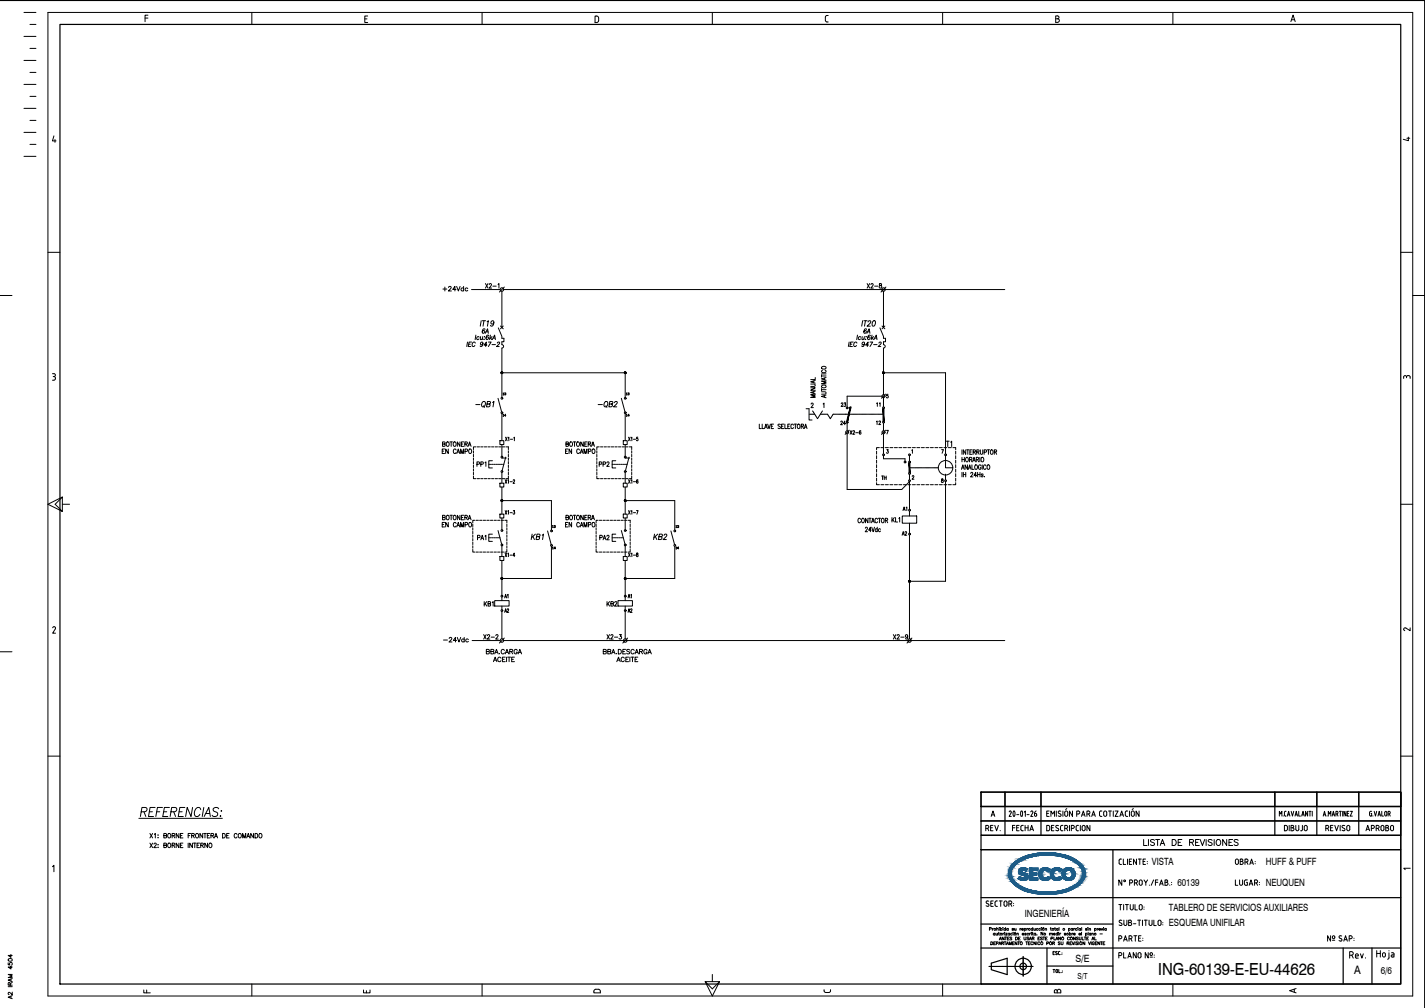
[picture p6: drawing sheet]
<svg xmlns="http://www.w3.org/2000/svg" width="594mm" height="420mm" viewBox="0 0 594 420" stroke-linecap="round" stroke-linejoin="round" font-family="sans-serif">
<defs><g id="words">
<text font-size="7.9" x="56.8" y="342.2">REFERENCIAS:</text>
<text font-size="7" x="482.9" y="406.4">ING-60139-E-EU-44626</text>
<g font-size="5.7">
<text x="197.2" y="171.1">-QB1</text>
<text x="248" y="171.1">-QB2</text>
<text x="475.5" y="353.5">LISTA DE REVISIONES</text>
<text x="513.6" y="361.6">OBRA:</text>
</g>
<g font-size="5.3">
<text x="393.3" y="187.3">T1</text>
<text x="197.6" y="195.8">PP1</text>
<text x="248.7" y="195.8">PP2</text>
<text x="220.1" y="226.1">KB1</text>
<text x="271.3" y="226.1">KB2</text>
<text x="251.9" y="254">KB2</text>
<text x="200.4" y="267.8">X2-2</text>
<text x="251.9" y="267.8">X2-3</text>
<text x="371.1" y="267.8">X2-9</text>
<text x="409.6" y="347.5">REV.</text>
<text x="420.9" y="347.5">FECHA</text>
<text x="534.1" y="347.5">DIBUJO</text>
<text x="568.3" y="347.5">APROBO</text>
</g>
<g font-size="4.9">
<text x="583.8" y="60">4</text>
<text x="183.4" y="122.4">+24Vdc</text>
<text x="201.1" y="121.4">X2-1</text>
<text x="360.2" y="121.4">X2-8</text>
<text x="199.7" y="140.1">6A</text>
<text x="358.8" y="140.1">6A</text>
<text x="193.3" y="145.7">IEC 947-2</text>
<text x="352.4" y="145.7">IEC 947-2</text>
<text x="349.2" y="170.7">23</text>
<text x="364.1" y="170.7">11</text>
<text x="183.1" y="190.1">EN CAMPO</text>
<text x="234.6" y="187.3">BOTONERA</text>
<text x="234.6" y="190.1">EN CAMPO</text>
<text x="183.1" y="220.8">EN CAMPO</text>
<text x="234.6" y="220.8">EN CAMPO</text>
<text x="370.8" y="218.7">KL1</text>
<text x="197.9" y="226.1">PA1</text>
<text x="248.7" y="226.1">PA2</text>
<text x="183.8" y="268.8">-24Vdc</text>
<text x="201.4" y="273.8">BBA.CARGA</text>
<text x="250.1" y="273.8">BBA.DESCARGA</text>
<text x="204.6" y="276.9">ACEITE</text>
<text x="255.8" y="276.9">ACEITE</text>
<text x="564.6" y="406.1">A</text>
<text x="246.2" y="415.2">D</text>
<text x="438.1" y="415.2">B</text>
<text x="536.6" y="415.2">A</text>
</g>
<g font-size="4.4">
<text x="583.8" y="159.1">3</text>
<text x="349.2" y="178.2">24</text>
<text x="364.1" y="178.2">12</text>
<text x="260.7" y="184.9">X1-5</text>
<text x="366.2" y="201.1">TH</text>
<text x="209.2" y="215.5">X1-3</text>
<text x="260.7" y="215.5">X1-7</text>
<text x="375.4" y="214.1">A1</text>
<text x="375" y="224.4">A2</text>
<text x="209.2" y="233.2">X1-4</text>
<text x="260.7" y="233.2">X1-8</text>
<text x="209.2" y="250.5">A1</text>
<text x="260.7" y="250.5">A1</text>
<text x="209.2" y="256.5">A2</text>
<text x="260.7" y="256.5">A2</text>
<text x="583.8" y="264.2">2</text>
<text x="58.6" y="415.2">F</text>
<text x="150.3" y="415.2">E</text>
<text x="342.2" y="414.9">C</text>
</g>
<g font-size="4.2">
<text x="480.3" y="360.7">VISTA</text>
<text x="527.7" y="360.7">HUFF &amp; PUFF</text>
<text x="490.9" y="369.4">60139</text>
<text x="527.7" y="369.4">NEUQUEN</text>
<text x="427.2" y="382.2">INGENIERÍA</text>
<text x="487.3" y="379.7">TABLERO DE SERVICIOS AUXILIARES</text>
<text x="487.3" y="386.2">ESQUEMA UNIFILAR</text>
<text x="448.4" y="400.8">S/E</text>
<text x="575.6" y="405.8">6/6</text>
</g>
<g font-size="4">
<text x="229" y="221.2">13</text>
<text x="280.5" y="221.2">13</text>
</g>
<g font-size="3.5">
<text x="208.5" y="165.8">13</text>
<text x="260" y="165.8">13</text>
<text x="208.5" y="174.6">14</text>
<text x="260" y="174.6">14</text>
<text x="229" y="230">14</text>
<text x="280.5" y="230">14</text>
<text x="583.8" y="363.7">1</text>
<text x="449.2" y="408.1">S/T</text>
</g>
</g></defs>
<!-- layer: 0E_MULTIFILARES -->
<g fill="none" stroke="#000" stroke-width=".42">
<path d="M196.6 120.7h11.9M200.6 133.7l-.4 2.3M201.1 133.7h1.3M201.8 133.7l-.4 2.3M203.1 134.1l.5-.4-.4 2.3M205.9 134.5a.62 .62 0 0 1-.7 .6 .62 .62 0 0 1-.5-.8l.6-.6a1.19 1.19 0 0 1 .5 1.4 1.19 1.19 0 0 1-1.2 .7l-.1-.2M209.2 121.4v15.1M210 120.7h208.9M359.6 133.7l-.4 2.3M360.1 133.7h1.4M360.8 133.7l-.4 2.3M361.9 134.2l.5-.5 .7 .4-1.6 1.9h1.3"/>
<path d="M364.1 133.8l.5-.1a1.37 1.37 0 0 1-.6 2.3l-.3-.2-.1-.8zM368.3 121.4v15.1M205.2 141.6l1-1.9 .3 1.9M208.9 155.4l.3 .3M208.9 155.3l.4 .4zM208.9 155.2l.5 .5zM208.9 155.2l.6 .5M208.9 155.6l.1 .1M209 155.1l.5 .5M209 155l.5 .6M209.1 155l.5 .5M209.2 145.1v20.6"/>
<path d="M209.2 155.4h51.8M209.3 155l.3 .3-.3-.3M209.6 155.4l-.4-.4 .4 .5M260.3 155.5l.3 .2M260.3 155.2l.5 .5-.5-.3M260.3 155.2l.6 .5zM260.3 155.6l.1 .1M260.4 155.1l.5 .5M260.5 155l.5 .5M260.6 155.4v10.3M260.7 155l.3 .3-.2-.3M261 155.6l-.5-.6 .4 .6"/>
<path d="M261 155.4l-.4-.4 .4 .5M339.2 158.8v.7M339.9 158.6l-1.9 .6 1.9 .5M339.9 157.4v.8h-1.9M342.5 156.2v1M342.5 156.7h1.9M342.5 155.9h1.9M342.6 153a.93 .93 0 0 1 1.1-.4 .93 .93 0 0 1 .6 1 .93 .93 0 0 1-1.1 .3 .93 .93 0 0 1-.6-.9zM343 154.3a.55 .55 0 0 0-.5 .7 .55 .55 0 0 0 .7 .3h.5a.55 .55 0 0 0 .7-.3 .55 .55 0 0 0-.5-.7M343.8 157.6v.7M344.4 158.9h-1.9l1.9 .5-1.9 .6h1.9M344.4 157.4l-1.9 .5 1.9 .6"/>
<path d="M364.3 141.6l1-1.9 .3 1.9M368 155.2l.5 .5-.6-.3M368 155.5l.2 .2M368 155.2l.6 .5zM368 155.6l.1 .1M368 155.1l.6 .5M368.2 155l.4 .6M368.3 145.1v19.4M368.3 155.4h25.9v33.8M368.4 155l.3 .4M207.6 166l1.5 5.7M259 166l1.6 5.7"/>
<path d="M316.5 176.8v1.8h.9M317.8 176.8v1.8h.8M318.7 178.6l.6-1.8 .6 1.8M319 178h.7M320 176.8l.6 1.8 .6-1.8M321.5 177.7h.6M322.5 176.8h-1v1.8h1M325.4 177l-.4-.2-.7 .2 .2 .5 .7 .3 .2 .6-.4 .2-.7-.2M325.8 177.7h.6M326.8 176.8h-1v1.8h1M327.2 176.8v1.8h.9M328.4 177.7h.6"/>
<path d="M329.4 176.8h-1v1.8h1M330.8 177.2a.56 .56 0 0 0-.7-.4 .56 .56 0 0 0-.4 .7v.4a.56 .56 0 0 0 .4 .7 .56 .56 0 0 0 .7-.4M331.1 176.8h1M331.6 176.8v1.8M332.7 176.9l.1-.1a.89 .89 0 0 1 .7 .9 .89 .89 0 0 1-.8 .9l-.3-.7zM334 177.7l.9-.1v-.7l-.9-.1v1.8M334.5 177.7l.5 .9M335.3 178.6l.6-1.8 .5 1.8M335.5 178h.7M336 170.4h1.3v4.7h1.2M337.4 172.7h.3M337.8 172.7h.3"/>
<path d="M338 161.6h1.9l-1.9 1.1h1.9M338 160.1h1.3l.6 .4-.3 .5-1.6 .1M338.2 168.5l.2-.5 .6 .4-.9 1.5h1M338.2 172.7h.3M338.6 172.7h.3M338.8 171.3l.1 .1M338.9 171.5l.2 .2M339 172.7h.2M339.1 171.8l.2 .2M339.2 163.2v.8M339.3 172.1l.2 .3M339.5 172.5l.1 .2h-.3"/>
<path d="M339.7 172.8l.2 .2M339.9 164.5h-1.9l1.9 .6-1.9 .6h1.9M339.9 163l-1.9 .6 1.9 .6M339.9 173.1l.2 .2M340.1 173.4l.2 .2M340.3 173.7l.2 .2M340.5 174.1l.2 .2M342 172.7h.3M342.4 172.7h.3M342.5 163.3h1.4l.5 .4-.3 .5-1.6 .1M342.5 162.4h1.9M342.5 161.9v1"/>
<path d="M342.6 160.8a.92 .92 0 0 1 1.1-.4 .92 .92 0 0 1 .6 1 .93 .93 0 0 1-1.1 .3 .93 .93 0 0 1-.6-.9zM342.8 172.7h.2M342.9 171.3l-2.2 3.1M343.2 168.4l.3-.4v1.9M343.2 172.7h.2M343.6 172.7h.2M343.8 164.9v.7M343.9 172.7h.3M344.3 172.7h.3M344.4 164.7l-1.9 .5 1.9 .6M344.7 172.7l.4 .2M345.2 173l.1 .2"/>
<path d="M345.4 173.3l.1 .2M345.6 173.7l.1 .1M345.8 173.9l.1 .3M346 174.3l.2 .2 .1-.2M346.5 173.9l-.1 .3M346.7 173.7l-.1 .1M346.9 173.3l-.1 .2M347.1 173l-.1 .2M347.6 172.7l-.4 .2M347.7 172.7h.2M348.1 172.7h.2M348.4 172.7h.3"/>
<path d="M348.8 172.7h.3M349.2 172.7h.2M349.6 172.7h.2M349.9 172.7h.3M350.3 172.7h.3M350.7 172.7h.2M351.1 172.7h.2M351.4 172.7h.3M351.8 172.7h.3M352.2 172.7h.4M352.7 172.7h.3M353.1 172.7h.3"/>
<path d="M353.5 172.7h.2M353.9 172.7h.2M354 179.3l-1.7 1.8M354.2 172.7h.3M354.4 179.5l.8 1.5M354.6 172.7h.3M355 172.7h.2M355.2 179.5l-.8 1.5M355.4 172.7h.2M355.6 179.9l.2-.4 .5 .3-.8 1.2h.8M355.7 172.7h.3M356.1 172.7h.3"/>
<path d="M356.5 172.7h.2M356.9 172.7h.2M357.2 172.7h.3M357.6 172.7h.3M358 172.7h.2M358.4 172.7h.2M358.7 172.7h.3M358.9 179.7v-.1a.68 .68 0 0 0-.7 .6 .68 .68 0 0 0 .6 .7 .44 .44 0 0 0 .2-.5 .44 .44 0 0 0-.6-.3l-.2 .4M359.1 172.7h.3M359.5 172.7h.2M359.9 172.7h.2M360.2 172.7h.3"/>
<path d="M360.6 172.7h.3M361 172.7h.2M361.4 172.7h.2M361.7 172.7h.3M362.1 172.7h.3M362.5 172.7h.2M362.9 172.7h.2M363.2 172.7h.3M363.6 172.7h.3M364 172.7h.2M364.4 172.7h.2M364.7 172.7h.3"/>
<path d="M365.1 172.7h.3M365.5 172.7h.2M365.9 172.7h.2M366.2 172.7h.3M366.6 172.7h.3M367 172.7h.2M367.4 172.7h.2M367.7 165.1h-14.5v4.6M367.7 172.7h.3M368.1 172.7h.2M369.2 164.3l-1.7 1.7M369.2 179.3l-1.7 1.8"/>
<path d="M369.5 179.4h.8l-.5 1.5M370.2 164.4h-.5l-.1 .6a.45 .45 0 0 1 .6 0 .45 .45 0 0 1 0 .7 .45 .45 0 0 1-.7-.1M184.5 185.1l.9-.1 .1-.6-1-.2v1.9l1-.2 .1-.5-.4-.3M186.2 184.4l.3-.2a.89 .89 0 0 1 .8 1 .89 .89 0 0 1-.9 .8l-.4-.6zM187.6 184.2h1M188.1 184.2v1.9M189.2 184.3l.2-.1a.89 .89 0 0 1 .8 1 .89 .89 0 0 1-1 .8l-.3-.6zM191.7 184.2v1.9l-1-1.9v1.9M193.3 184.2h-.9v1.9M193.8 185.1l.9-.1 .1-.6-1-.2v1.9M195.2 186.1l.6-1.9 .6 1.9M197.4 198.4v1.1h1"/>
<path d="M197.4 196.9v1M198.9 199.5h1M198.9 186.3h1M200.4 199.5h1M200.4 186.3h1M201.9 199.5h1M201.9 186.3h1M203.4 199.5h1M203.4 186.3h1M204.9 199.5h1M204.9 186.3h1M205.1 193.5h.6"/>
<path d="M205.9 193.5h.5M206.4 199.5h1M206.4 186.3h1M206.7 193.5h.5M207.4 193.5h.5M207.9 199.5h1M207.9 186.3h1M208.2 193.5h.5M208.4 183.7h1.6v1.6h-1.6zM208.9 193.5h.5M209.2 185.3v4.9M209.2 196.9v4.5"/>
<path d="M209.2 190.9h1.9M209.4 199.5h1M209.4 186.3h1M209.7 193.5h.3M210.6 199.9l.7 1.5M210.7 182.2l.7 1.5M210.8 190.5l-1.5 5.7M210.9 186.3h1v1.1M211.3 199.9l-.7 1.5M211.4 182.2l-.7 1.5M211.9 182.5l.2-.3v1.5M211.9 198.4v1.1h-1"/>
<path d="M211.9 187.9v1M211.9 189.4v1M211.9 190.9v1M211.9 192.4v1M211.9 193.9v1M211.9 195.4v1M211.9 196.9v1M212.8 183.1h.9M214.2 182.5l.2-.3v1.5M248.8 198.4v1.1h1M248.8 196.9v1M250.3 199.5h1"/>
<path d="M250.3 186.3h1M251.8 199.5h1M251.8 186.3h1M253.3 199.5h1M253.3 186.3h1M254.8 199.5h1M254.8 186.3h1M256.3 199.5h1M256.3 186.3h1M256.6 193.5h.5M257.3 193.5h.5M257.8 199.5h1"/>
<path d="M257.8 186.3h1M258.1 193.5h.5M258.8 193.5h.5M259.3 199.5h1M259.6 193.5h.5M260.3 193.5h.5M260.6 190.9h1.9M260.6 185.3v4.9M260.6 196.9v4.5M260.8 199.5h1M261.1 193.5h.4M262 199.9l.7 1.5"/>
<path d="M262.3 190.5l-1.5 5.7M262.7 199.9l-.7 1.5M263.4 198.4v1.1h-1.1M263.4 186.3v1.1M263.4 187.9v1M263.4 189.4v1M263.4 190.9v1M263.4 192.4v1M263.4 193.9v1M263.4 195.4v1M263.4 196.9v1M353.2 180.9v23.1h22.7l3.3-3.2v11.5"/>
<path d="M356.7 180.4h1.1M365.4 188.1v1.2M365.4 189.9v1.3M365.4 191.8v1.3M365.4 193.7v1.2M365.4 195.6v1.2M366.6 186.6h-1.2v.8M367.2 186.6h1.3M368.3 190v1.2h9v1M368.3 180.9v8.3M369.1 186.6h1.3M369.7 187.4h.6l-.3 .6a.45 .45 0 0 1 .3 .7 .45 .45 0 0 1-.8 0"/>
<path d="M371 186.6h1.2M372.9 186.6h1.2M374.7 186.6h1.3M376.6 186.6h1.3M378.5 186.6h1.2M379.2 190v2.2M379.2 197.8v2.2M379.2 195h.1M379.4 195h.3M379.8 195h.2M380.1 187.7l.3-.3v1.5M380.2 195h.2"/>
<path d="M380.3 198.6l.2-.4 .5 .3-.8 1.2h.8M380.4 186.6h1.2M380.5 195h.3M380.9 195h.3M381.3 195h.3M381.7 195h.2M382 195h.3M382.2 186.6h1.3M382.4 195h.3M382.8 195h.2M383.2 195h.2M383.5 195h.3"/>
<path d="M383.9 195h.3M384.1 186.6h1.3M384.3 195h.2M384.7 195h.2M385 195h.3M385.4 195h.3M385.8 195h.2M386 186.6h1.2M386.2 195h.2M386.5 195h.3M386.9 195h.3M387.3 195h.2"/>
<path d="M387.7 195h.2M387.9 186.6h1.2M388 195h.3M388.4 195h.3M388.8 195h.2M389.2 195h.2M389.5 195h.3M389.7 186.6h1.3M389.9 195h.3M390.3 195h.2M390.7 195h.2M391 195h.2"/>
<path d="M392.6 199.7v.4a.51 .51 0 0 1 .6 .4 .51 .51 0 0 1-.5 .6 .64 .64 0 0 1-.2-.7 .64 .64 0 0 1 .7-.4l-.1-.3zM394.2 197.6v2.4M394.2 192.3v2.7h2.7M394.2 190v2M398.4 188.1v1.2M398.4 189.9v1.3M398.4 191.8v1.3M398.4 193.7v1.2M398.4 195.6v1.2M398.4 197.4v1.3M398.4 199.3v1.3M400.8 195.6l.6-1.8 .6 1.8"/>
<path d="M401 195h.8M401 187.5v1.9M401 190.6v1.9M401 196.9v1.9M401 191.5h1M401.6 196.9v1.9M401.6 197.8h1M402 190.6v1.9M402.6 187.5v1.9l-1-1.9v1.9M402.6 196.9v1.9M402.8 190.7l.2-.1a.91 .91 0 0 1 .7 1 .91 .91 0 0 1-.9 .8l-.3-.6zM403 187.5h1"/>
<path d="M403.3 193.8v1.8l-1-1.8v1.8M403.5 187.5v1.9M403.7 195.6l.6-1.8 .5 1.8M403.9 195h.7M404.2 191.5h.9v-.8l-.9-.1v1.9M404.3 188.4h.6M404.7 197.4l.3-.5 .6 .4-1 1.5h1M404.7 191.5l.5 1M405.2 193.8v1.8h.9M405.3 187.5h-1v1.9h1M405.5 192.5l.6-1.9 .5 1.9M405.7 188.4l.9-.1v-.7l-.9-.1v1.9"/>
<path d="M405.7 191.9h.7M406.2 188.4l.5 1M406.6 193.9l.2-.1a.91 .91 0 0 1 .7 .9 .91 .91 0 0 1-.9 .9l-.3-.7zM407 191.5h.8l.1-.7-.9-.2v1.9M407.1 198.2h-1l.7-1.3v1.9M407.2 188.4l.9-.1v-.7l-.9-.1v1.9M407.5 191.5l.5 1M407.6 197.8h1M407.6 196.9v1.9M407.7 188.4l.5 1M408.5 190.6v1.9M408.6 196.9v1.9"/>
<path d="M408.7 187.5v1.3l.4 .6 .5-.3 .1-1.6M409 194.2a.56 .56 0 0 0-.7-.4 .56 .56 0 0 0-.4 .7v.4a.56 .56 0 0 0 .6 .8 .56 .56 0 0 0 .5-.8h-.4M409.3 190.7l.1-.1a.91 .91 0 0 1 .8 1 .91 .91 0 0 1-.9 .8l-.3-.6zM409.5 193.8v1.8M409.9 197.8l-.8-.2v.4l.8 .5-.3 .3-.5-.3M410.3 188.5l.8-.1v-.8l-.8-.1v1.9M410.4 198.6h.1M411.1 194.2a.56 .56 0 0 0-.7-.4 .56 .56 0 0 0-.4 .7v.4a.56 .56 0 0 0 .4 .7 .56 .56 0 0 0 .7-.4M411.6 187.5h1M411.8 193.9l.1-.1a.91 .91 0 0 1 .8 .9 .91 .91 0 0 1-.9 .9l-.3-.7zM412.1 187.5v1.9M413.2 187.6l.1-.1a.91 .91 0 0 1 .7 1 .91 .91 0 0 1-.8 .8l-.3-.6z"/>
<path d="M414.5 188.4l.9-.1v-.7l-.9-.1v1.9M415 188.4l.5 1M184.5 215.7l.9-.1 .1-.6-1-.2v1.9l1-.2 .1-.5-.4-.3M186.2 215.1l.3-.3a.9 .9 0 0 1 .8 .9 .9 .9 0 0 1-.9 .9l-.4-.7zM187.6 214.8h1M188.1 214.8v1.9M189.2 214.9l.2-.1a.9 .9 0 0 1 .8 .9 .9 .9 0 0 1-1 .9l-.3-.7zM191.7 214.8v1.9l-1-1.9v1.9M193.3 214.8h-.9v1.9M193.8 215.7l.9-.1 .1-.6-1-.2v1.9M195.2 216.7l.6-1.9 .6 1.9M198.4 216.9h1.1"/>
<path d="M199.9 216.9h1.1M201.4 216.9h1M202.9 216.9h1M204.4 216.9h1M206 216.9h.9M207.5 216.9h.9M208.4 201.4h1.6v1.6h-1.6zM208.9 208.7l.2 .3M208.9 208.5l.5 .5-.5-.5 .3 .5M208.9 208.4l.6 .6M208.9 208.9l.1 .1M209 208.4l.5 .5z"/>
<path d="M209.1 208.3l.4 .6M209.2 208.3l.4 .4M209.2 208.7h.1M209.2 215.9v4.9M209.2 208.7h20.7v12.2M209.3 208.3l.3 .3M211.3 216.9v1.1M211.3 218.5v1M211.3 220v1M211.7 200.2l.3-.3v1.5M212.6 200.8h1M214 200.3v-.2a.34 .34 0 0 1 .5-.1 .34 .34 0 0 1 0 .5l-.6 .9h.7"/>
<path d="M235.9 215.7l1-.1v-.6l-1-.2v1.9l1-.2v-.6l-.3-.2M237.8 214.9l.1-.1a.9 .9 0 0 1 .8 .9 .9 .9 0 0 1-.9 .9l-.3-.7zM239 214.8h1.1M239.5 214.8v1.9M240.5 215.1l.3-.3a.9 .9 0 0 1 .8 .9 .9 .9 0 0 1-.9 .9l-.4-.7zM243.2 214.8v1.9l-1.1-1.9v1.9M244.8 214.8h-1v1.9M245.2 215.7l.9-.1 .1-.6-1-.2v1.9M246.6 216.7l.6-1.9 .6 1.9M249.9 216.9h1M251.4 216.9h1M252.9 216.9h1"/>
<path d="M254.4 216.9h1M255.9 216.9h1M257.4 216.9h1M258.9 216.9h1M259.8 201.4h1.7v1.6h-1.7zM260.3 208.7l.3 .3M260.3 208.5l.5 .5-.5-.4M260.3 208.4l.6 .6M260.4 208.4l.5 .5M260.6 208.3l.4 .6M260.6 208.3l.4 .4M260.6 208.7h.1"/>
<path d="M260.6 208.7h20.7v12.2M260.6 215.9v4.9M260.7 209l-.4-.4 .3 .4M260.7 208.3l.3 .3M262.7 216.9v1.1M262.7 218.5v1M262.7 220v1M263.2 200.2l.2-.3v1.5M264.1 200.8h.9M266 200.2l-.1-.2a.7 .7 0 0 0-.5 .7 .7 .7 0 0 0 .5 .7 .44 .44 0 0 0 .1-.6 .44 .44 0 0 0-.5-.2l-.1 .3M358.8 216.5a.56 .56 0 0 0-.7-.5 .56 .56 0 0 0-.4 .7v.5a.56 .56 0 0 0 .4 .7 .56 .56 0 0 0 .7-.4M359.5 216.1l.1-.1a.91 .91 0 0 1 .8 1 .91 .91 0 0 1-.9 .8l-.3-.6z"/>
<path d="M361.8 216v1.9l-1-1.9v1.9M362.2 216h1M362.7 216v1.9M363.3 217.9l.6-1.9 .6 1.9M363.4 219.8l.6 1.8 .6-1.8M363.6 217.3h.7M365.7 219.8v1.8M365.8 216.5a.56 .56 0 0 0-.6-.5 .56 .56 0 0 0-.4 .7v.5a.56 .56 0 0 0 .4 .7 .56 .56 0 0 0 .6-.4M366.1 216h1M366.6 216v1.9M367.7 216.1l.2-.1a.91 .91 0 0 1 .7 1 .91 .91 0 0 1-.9 .8l-.3-.6zM369.1 216.9l.8-.1v-.7l-.8-.1v1.9"/>
<path d="M371 202h1.2M372.9 202h1.2M374.7 202h1.3M376.2 215.1h6v3h-6zM376.6 202h1.3M378.5 202h1.2M379.2 218.1v4.2M380.4 202h1.2M382.2 202h1.3M384.1 202h1.3M386 202h1.2M387.9 202h1.2"/>
<path d="M389.7 202h1.3M391.6 202h1.3M393.5 202h1.2M394.2 200.8v41.5h-15M395.4 202h1.2M398.4 201.2v.8h-1.2M197.1 229v1.1h.9M197.1 227.5v1M198.4 230.1h1.1M199.9 230.1h1.1M201.4 230.1h1M202.9 230.1h1"/>
<path d="M204.4 230.1h1M205.1 224.2h.5M205.3 222.7h-1.5v3h1.5M205.8 224.2h.6M206 230.1h.9M206.6 224.2h.5M207.3 224.2h.6M207.5 230.1h.9M207.6 221.1l1.5 5.7M208.1 224.2h.3M209.2 227.5v4.5M209.2 233.6v14.5"/>
<path d="M211.3 221.5v1M211.3 223v1M211.3 224.5v1M211.3 226v1M211.3 227.5v1M228.3 221.3l1.5 5.7M229.9 227.7v13.4h-20.7M248.5 229v1.1h.9M248.5 227.5v1M249.9 230.1h1M251.4 230.1h1M252.9 230.1h1"/>
<path d="M254.4 230.1h1M255.9 230.1h1M256.5 224.2h.5M257.3 224.2h.5M257.4 230.1h1M258 224.2h.5M258.8 224.2h.5M258.9 230.1h1M259 221.1l1.6 5.7M259.5 224.2h.3M260.6 227.5v4.5M260.6 233.6v14.5"/>
<path d="M262.7 221.5v1M262.7 223v1M262.7 224.5v1M262.7 226v1M262.7 227.5v1M279.7 221.3l1.5 5.7M281.3 227.7v13.4h-20.7M360.8 220.2l.3-.4 .5 .3-.9 1.5h1M363.2 221h-1.1l.8-1.2v1.8M365.7 220.6l-.1-.1a.53 .53 0 0 0-.8 .6 .53 .53 0 0 0 .9 .3M367.1 220.6l-.2-.1a.52 .52 0 0 0-.7 .5 .52 .52 0 0 0 .9 .4M379.2 223v43.3"/>
<path d="M201.9 250.8v1.8M202.2 251.6l.7 1M202.9 250.8l-1 1.2M203.5 251.7l.9-.1 .1-.7-1-.1v1.8l1-.1v-.7l-.3-.1M205.2 251.1l.4-.3v1.8M206.2 250.4h6v2.2h-6zM208.9 241.2l.3 .3-.3-.3M208.9 241l.4 .5zM208.9 240.9l.5 .6zM208.9 241.4h.1M209 240.8l.5 .6zM209 240.8l.5 .5"/>
<path d="M209.1 240.8l.5 .5M209.2 241.1h.1M209.2 254.9v11.4M209.3 240.8l.3 .3M209.6 241.2l-.4-.4 .4 .4M257.6 250.4h6.1v2.2h-6.1zM260.3 241.2l.5 .3-.5-.6 .5 .6M260.3 241.2l.3 .3M260.3 241.4h.1M260.4 240.9l.5 .5zM260.5 240.8l.5 .5M260.6 241.1h.1"/>
<path d="M260.6 254.9v11.4M260.7 240.8l.3 .3M260.8 240.8l.2 .2M261 241.3l-.5-.5 .4 .6M261 241.2l-.4-.4 .4 .4M378.8 242.4l.3 .3M378.8 242.1l.5 .5-.5-.3M378.9 242.1l.5 .5zM378.9 242.5v.1M378.9 242l.5 .6M379 242l.5 .5M379.1 241.9l.4 .5-.5-.4"/>
<path d="M379.1 241.9l.4 .4zM379.2 242.3h.1M379.3 241.9l.2 .3M196.8 267h11.7M210 267h208.9"/>
<circle cx="209.2" cy="155.4" r=".37"/>
<circle cx="260.7" cy="155.4" r=".37"/>
<circle cx="368.3" cy="155.4" r=".37"/>
<circle cx="368.3" cy="165.1" r=".62"/>
<circle cx="209.2" cy="196.5" r=".37"/>
<circle cx="209.2" cy="190.5" r=".37"/>
<circle cx="260.7" cy="190.5" r=".37"/>
<circle cx="260.7" cy="196.5" r=".37"/>
<circle cx="353.2" cy="180.2" r=".62"/>
<circle cx="368.3" cy="180.2" r=".62"/>
<circle cx="368.3" cy="189.6" r=".37"/>
<circle cx="377.3" cy="192.6" r=".37"/>
<circle cx="379.1" cy="189.6" r=".37"/>
<circle cx="379.2" cy="197.4" r=".37"/>
<circle cx="379.2" cy="192.6" r=".37"/>
<circle cx="394.2" cy="195" r="3"/>
<circle cx="394.2" cy="189.6" r=".37"/>
<circle cx="209.2" cy="208.7" r=".37"/>
<circle cx="260.7" cy="208.7" r=".37"/>
<circle cx="379.1" cy="200.4" r=".37"/>
<circle cx="394.2" cy="200.4" r=".37"/>
<circle cx="209.2" cy="227.2" r=".37"/>
<circle cx="209.2" cy="221.1" r=".37"/>
<circle cx="260.7" cy="221.1" r=".37"/>
<circle cx="260.7" cy="227.2" r=".37"/>
<circle cx="209.2" cy="241.1" r=".37"/>
<circle cx="260.7" cy="241.1" r=".37"/>
<circle cx="379.2" cy="242.3" r=".37"/>
</g>
<g fill="#000" stroke="#000" stroke-width=".42">
<path d="M354.5 169.6l-1.5 6 .3 .1zM354.5 169.6l.3 .1-1.5 6z"/>
<path d="M368.1 170.3l.4 5.3v-5.3zM368.1 170.3l.4 5.3h-.4z"/>
<path d="M379 193l.3 4v-4zM379 193l.3 4h-.3z"/>
</g>
<!-- layer: 00_elec_equipos -->
<path d="M207.8 136.7l1.4 3.5v.8M208.6 135.9l1.2 1.2M209.8 135.9l-1.2 1.2M366.8 136.7l1.5 3.5v.8M367.7 135.9l1.2 1.2M368.9 135.9l-1.2 1.2M209.2 172.4v11.3M260.6 172.4v11.3M209.2 203v11.3M260.6 203v11.3" fill="none" stroke="#000" stroke-width=".42"/>
<path d="M57.9 341.1h34.8" fill="none" stroke="#000" stroke-width=".42"/>
<!-- layer: 00_txt -->
<g fill="none" stroke="#000" stroke-width=".42">
<path d="M62.5 347.4l1.1 1.9M62.5 351.4l1.1 1.9M63.6 347.4l-1.1 1.9M63.6 351.4l-1.1 1.9M64.2 351.9l.3-.5 .7 .4-1.1 1.5h1.1M64.3 347.8l.4-.4v1.9M65.9 348h.1M65.9 349.1h.1M65.9 353.1h.1M65.9 352h.1M68.3 348.3l1-.1v-.6l-1-.2v1.9l1-.2 .1-.4-.4-.4M68.3 352.3l1-.1v-.6l-1-.2v1.9l1-.2 .1-.4-.4-.4"/>
<path d="M70.2 347.5l.2-.1a.89 .89 0 0 1 .8 1 .89 .89 0 0 1-1 .8l-.3-.6zM70.2 351.5a.86 .86 0 0 1 1 .9 .86 .86 0 0 1-1 .8l-.3-.6zM71.8 348.3l.9-.1 .1-.6-1-.2v1.9M71.8 352.3l.9-.1 .1-.6-1-.2v1.9M72.3 348.3l.6 1M72.3 352.3l.6 1M74.6 347.4v1.9l-1.2-1.9v1.9M74.6 351.4v1.9l-1.2-1.9v1.9M75.2 348.3h.7M75.2 352.3h.7M76.3 347.4h-1.1v1.9h1.1M76.3 351.4h-1.1v1.9h1.1"/>
<path d="M78.4 348.3h.7M78.4 351.4v1.9M79.5 347.4h-1.1v1.9M79.9 348.3l1-.1v-.6l-1-.2v1.9M80.2 351.4v1.9l-1.1-1.9v1.9M80.5 348.3l.5 1M80.6 351.4h1.1M81.2 351.4v1.9M81.7 347.7l.3-.3a.89 .89 0 0 1 .8 1 .89 .89 0 0 1-1 .8l-.3-.6zM82.1 352.3h.7M83.2 351.4h-1.1v1.9h1.1M83.7 352.3l.9-.1 .1-.6-1-.2v1.9"/>
<path d="M84.2 352.3l.6 1M84.5 347.4v1.9l-1.1-1.9v1.9M84.9 347.4h1.1M85.4 347.4v1.9M86.4 348.3h.7M86.5 351.4v1.9l-1.1-1.9v1.9M87.4 351.5a.86 .86 0 0 1 1 .9 .86 .86 0 0 1-1 .8l-.3-.6zM87.5 347.4h-1.1v1.9h1.1M87.9 348.3l1-.1 .1-.6-1.1-.2v1.9M88.5 348.3l.6 1M89.4 349.3l.6-1.9 .7 1.9M89.6 348.7h.8"/>
<path d="M92.8 347.4a.95 .95 0 0 1 1.1 .9 .95 .95 0 0 1-1.1 1zM94.5 348.3h.6M95.5 347.4h-1v1.9h1M98.8 347.9a.62 .62 0 0 0-.7-.5 .62 .62 0 0 0-.5 .7v.5a.62 .62 0 0 0 .5 .7 .62 .62 0 0 0 .7-.5M99.6 347.5l.2-.1a.89 .89 0 0 1 .8 1 .89 .89 0 0 1-1 .8l-.3-.6zM101.2 349.3v-1.9l.6 1.9 .6-1.9v1.9M102.8 349.3l.7-1.9 .6 1.9M103.1 348.7h.8M105.7 347.4v1.9l-1.2-1.9v1.9M106.3 347.4a.95 .95 0 0 1 1.2 .9 .95 .95 0 0 1-1.2 1zM108.2 347.5l.2-.1a.89 .89 0 0 1 .9 1 .89 .89 0 0 1-1.1 .8l-.3-.6z"/>
</g>
<!-- layer: 0-FORMATO -->
<g fill="none" stroke="#000" stroke-width=".42">
<path d="M10 5.2h5M10 15.2h5M12.5 10.2h2.5M20 5.2h569v410h-569zM60.5 7.5h1.2M61.7 6.3h-1.2v2.7M105 5.2v5M152.1 7.9h.9M153.3 6.7h-1.2v2.7h1.2M201 5.2v5M248.1 6.7l1 .1 .4 .4v1.7l-.4 .4-1 .1zM297 5.2v5"/>
<path d="M344.1 7.1v1.4M344.1 8.5l.4 .6 .8 .1M345.3 6.5h-.8l-.4 .6M393 5.2v5M440.1 7.8h.8M440.9 7.8a.75 .75 0 0 1 .7 .8 .75 .75 0 0 1-.7 .7M440.9 7.8a.6 .6 0 0 0 .6-.6 .6 .6 0 0 0-.6-.6h-.8v2.7h.8M489 5.2v5M538.2 9l.9-2.7 .9 2.7M538.4 8.2h1.3M10 35.2h5M10 25.2h5"/>
<path d="M12.5 30.2h2.5M12.5 20.2h2.5M10 55.2h5M10 45.2h5M12.5 50.2h2.5M12.5 40.2h2.5M22.5 56.6l-.6 2.1h1.5M22.9 58.1v1.2M10 65.2h5M12.5 60.2h2.5M20 105.2h5M584 105.2h5"/>
<path d="M0 123.2h5M589 123.2h5M21.9 155.8h.6M21.9 158.5h.6M22.2 157h.3M22.5 155.7a.6 .6 0 0 1 .6 .6 .6 .6 0 0 1-.6 .7M22.5 157l.6 .6M23.1 157.6v.3M23.1 157.9l-.6 .6M26 207.2l-6 3 6 3-3-3 3-3v6M26 210.2h3M584 210.2h5"/>
<path d="M0 271.7h5M22 261.7a.61 .61 0 0 1 .8-.4 .61 .61 0 0 1 .3 .8l-1.2 1.8h1.3M20 315.2h5M584 315.2h5M413.4 339.7h1.1M420.7 338.4a.47 .47 0 0 1 .7-.3 .47 .47 0 0 1 .1 .7M421.5 338.8l-.8 1.5h.9M422.6 338.1a1.33 1.33 0 0 1 0 2.1l-.3-1.2zM423.9 339.6h.9M426.1 338.2l.2 .8-.2 1.2M426.1 338.2l-.1-.1a1.3 1.3 0 0 0 0 2.1h.1M427 338.5l.5-.4v2.2"/>
<path d="M428.1 339.6h.9M429.7 338.4a.47 .47 0 0 1 .7-.3 .47 .47 0 0 1 .2 .7l-.9 1.5h.9M431.3 339l.4 .1a.55 .55 0 0 1 .5 .7 .55 .55 0 0 1-.8 .2zM432 338l-.7 1M436.4 339h.7M437.4 338.1h-1v2.2h1M440.4 338.1v2.2M441.4 339l.7 .3a.62 .62 0 0 1 0 1 .62 .62 0 0 1-1-.3M441.6 338l.7 .2M441.7 338l-.5 .4 .2 .6M443.1 338.1v2.2M444.1 338.2h.9l.1 1.5a.62 .62 0 0 1-.6 .6 .62 .62 0 0 1-.6-.6z"/>
<path d="M444.8 337l-.5 .4M447.1 338.1v2.2l-1.2-2.2v2.2M449.5 338.1h-.6v2.2M449.5 338a.62 .62 0 0 1 .7 .7 .62 .62 0 0 1-.7 .6h-.6M451.1 339.7h1.1M453.7 338.1h-.6v2.2M453.8 338a.62 .62 0 0 1 .6 .7 .62 .62 0 0 1-.6 .6h-.7M453.9 339.3l.5 1M455.4 339.7h1M458.4 339.7l.3 .5 .7 .1M458.9 338.1h.5M458.9 338l-.4 .3-.1 1.4"/>
<path d="M460.3 338.2h.9l.2 1.5a.64 .64 0 0 1-.6 .6 .64 .64 0 0 1-.7-.6zM462.1 338.1h1.3M462.7 338.1v2.2M464.1 338.1v2.2M464.9 338.1h1.2l-1.2 2.2h1.2M467.1 339.7h1.1M469.1 339.7l.3 .5 .7 .1M469.7 338.1h.4M469.7 338l-.5 .3-.1 1.4M470.9 338.1v2.2M471.8 338.2h.9l.2 1.5a.62 .62 0 0 1-.6 .6 .62 .62 0 0 1-.7-.6zM472.5 337l-.5 .4"/>
<path d="M474.9 338.1v2.2l-1.3-2.2v2.2M536.2 338.2h-.5l-.2 .5v1.2l.7 .3M536.9 339.6h.7M538.3 338.2l.5 2 .5-2M540 339.6h.8M541.4 338.2v2h.8M542.8 339.6h.8M545.1 338.2v2l-.8-2v2M545.7 338.2h.9M546.1 338.2v2M547.1 338.2v2M551.8 339.6h.8"/>
<path d="M555.5 339.6h.7M556.9 339.3l.8-.3-.1-.7-.7-.1v2M557.4 339.3l.4 .9M558.3 338.2h.9M558.8 338.2v2M559.8 338.2v2M561.1 338.2v2l-.8-2v2M561.7 339.1h.5M562.4 338.2h-.7v2h.7M562.9 338.2h.9l-.9 2h.9M571.6 339.1h.2v1.1l-.6-.1-.2-.5M571.8 338.2l-.8 .2-.1 1.2"/>
<path d="M572.9 338.2l.5 2 .5-2M574.6 339.6h.8M576.1 338.2v2h.7M577.3 339.6l.1-1.2 .3-.2 .4 .2 .1 1.2M577.3 339.6l.4 .5 .5-.5M578.7 339.3h.4M579.2 339.3l.3-.3v-.6l-.8-.2v2M579.2 339.3l.4 .9M413.2 340.3l.8-2.2 .7 2.2M436.4 344l.8 .1 .4 .4v1.4l-.4 .3-.8 .1zM438.1 340.3v-2.2l.8 1.2 .7-1.2v2.2M438.4 345h.7"/>
<path d="M439.4 344h-1v2.3h1M441.1 345.3a.62 .62 0 0 1 0 1 .62 .62 0 0 1-1-.3M441.3 344.2a.6 .6 0 0 0-.9-.1 .6 .6 0 0 0 0 .9l.7 .4M443.1 344l-.7 .1-.3 .5 .1 1.4 .9 .3M443.9 345.3h.6a.62 .62 0 0 0 .6-.6 .62 .62 0 0 0-.6-.7h-.6v2.3M444.6 345.3l.5 1M445.9 344v2.3M446.6 345.3h.7a.62 .62 0 0 0 .6-.6 .62 .62 0 0 0-.6-.7h-.7v2.3M448.6 344.6v1.1M448.6 345.7l.3 .5 .7 .1M449.6 344l-.7 .1-.3 .5M450.4 344v2.3"/>
<path d="M450.9 340.3l.7-2.2 .8 2.2M451.1 344.7v1M451.1 344.7a.62 .62 0 0 1 .7-.7 .62 .62 0 0 1 .6 .7M451.1 345.7a.62 .62 0 0 0 .7 .6 .62 .62 0 0 0 .6-.6M452.4 344.7v1M454.4 344v2.3l-1.3-2.3v2.3M455.1 340.3l.8-2.2 .7 2.2M466.9 340.3l.7-2.2 .8 2.2M467.1 358.1h.5M467.1 358.1l-.5 .2v1.5l.2 .4 .8 .1M468.3 358.1v2.2h1M470 358.1v2.2"/>
<path d="M470.8 359.1h.8M471.8 358.1h-1v2.2h1M473.8 358.1v2.2l-1.3-2.2v2.2M474.6 358.1h1.2M475.2 358.1v2.2M476.5 359.1h.8M477.6 358.1h-1.1v2.2h1.1M478.3 359.1v.1M478.3 359.9v.2M533.4 340.2v-2l.5 1.1 .5-1.1v2M534.9 340v.2M536.7 340.2l.5-2 .6 2"/>
<path d="M539.9 340.2l.5-2 .5 2M542.7 340.2l.5-2 .6 2M551.6 340.2l.6-2 .5 2M552.7 345.3h.6a.62 .62 0 0 0 .7-.6 .62 .62 0 0 0-.7-.7h-.6v2.3M553.2 340v.2M553.5 345.3l.5 1M553.8 340.2v-2l.5 1.1 .5-1.1v2M554.7 345h.8M555.3 340.2l.6-2 .5 2M555.7 344h-1v2.3h1M556.5 344l.7 2.3 .8-2.3M558.7 344v2.3"/>
<path d="M560.5 345.3a.62 .62 0 0 1-.1 1 .62 .62 0 0 1-.9-.3M560.6 344.2a.6 .6 0 0 0-.9-.1 .6 .6 0 0 0 0 .9l.8 .4M561.7 344.2h.9l.1 1.5a.64 .64 0 0 1-.6 .6 .64 .64 0 0 1-.6-.6zM572.4 340v.2M574.5 340.2l.5-2 .5 2M21.9 361.3l.6-.6v2.7M412.2 375.7a.59 .59 0 0 0-.8-.1 .59 .59 0 0 0 0 .9l.7 .4a.62 .62 0 0 1-.1 .9 .62 .62 0 0 1-.9-.3M413.1 376.6h.7M414.1 375.5h-1v2.3h1M415.8 375.5l-.7 .1-.3 .5 .1 1.4 .9 .3M416.6 375.5h1.2M417.2 375.5v2.3"/>
<path d="M418.8 375.7h.9l.1 1.5a.64 .64 0 0 1-.6 .6 .64 .64 0 0 1-.6-.6zM420.6 376.8h.6a.62 .62 0 0 0 .6-.6 .62 .62 0 0 0-.6-.7h-.6v2.3M421.3 376.8l.5 1M422.6 376.6v.1M422.6 377.4v.1M466.4 377h1.3M467.1 377v2.3M467.7 366.8v2.2l-1.3-2.2v2.2M468.4 377v2.3M469.2 377h1.2M469.8 377v2.3M470.9 368h.7a.62 .62 0 0 0 .6-.6 .62 .62 0 0 0-.6-.6h-.7v2.2"/>
<path d="M471.2 377v1.7a.62 .62 0 0 0 .6 .6 .62 .62 0 0 0 .6-.6v-1.7M472.9 368h.7a.62 .62 0 0 0 .6-.6 .62 .62 0 0 0-.6-.6h-.7v2.2M473.2 377v2.3h1M473.7 368l.5 1M475.1 367h.9l.2 1.4a.62 .62 0 0 1-.6 .6 .62 .62 0 0 1-.7-.6zM475.1 377.2h.9l.2 1.5a.62 .62 0 0 1-.6 .6 .62 .62 0 0 1-.7-.6zM476.9 366.8l.8 1.1 .7-1.1M476.9 378v.2M476.9 378.9v.2M477.7 367.9v1.1M479.2 368.9v.1M480.9 366.8l-1 2.2"/>
<path d="M481.7 367.8h1M482.7 366.8h-1v2.2M483.4 369l.8-2.2 .7 2.2M483.7 368.4h1M485.7 366.8l1 .2v.5l-.4 .3a.62 .62 0 0 1 .6 .6 .62 .62 0 0 1-.6 .6h-.6zM485.7 367.8h.6M487.7 368.9v.1M488.4 367.8v.1M488.4 368.7v.1M515 366.8v2.2h1M516.8 366.8v1.6a.62 .62 0 0 0 .6 .6 .62 .62 0 0 0 .6-.6v-1.6M518.8 367.4v1"/>
<path d="M519.7 367.8h.3v1.2h-.8l-.4-.6M520 366.8h-.8l-.4 .6M520.8 369l.7-2.2 .8 2.2M521 368.4h1.1M523 368h.7a.62 .62 0 0 0 .6-.6 .62 .62 0 0 0-.6-.6h-.7v2.2M523.8 368l.5 1M525 367.8v.1M525 368.7v.1M3.5 399.8a.86 .86 0 0 1 1-.3 .86 .86 0 0 1 .5 .9 .85 .85 0 0 1-1 .4 .85 .85 0 0 1-.5-1zM4.6 397.8v1.3l-1.2-.8h1.7M412.5 387.2h.7v-.5l-.7-.1v1.2M413.1 392.6h.4a.64 .64 0 0 1 .4 .6 .64 .64 0 0 1-.4 .6h-.4z"/>
<path d="M413.7 387v.8M414.1 387l-.4 .3M414.3 393.1h.4M414.8 389.1a.39 .39 0 0 0-.6 0 .39 .39 0 0 0 0 .6 .39 .39 0 0 0 .6-.1M414.8 389v.8M415 392.6h-.7v1.2h.7M415.2 389l.1 .7 .6-.1M415.4 393.2l.6-.1 .2-.3-.8-.2v1.2M415.5 387.2l.6-.2 .1 .8M415.5 386.6v1.2M415.9 389v.8M416.2 389h.4"/>
<path d="M416.4 388.6v1l.3 .2M416.4 393.8l.4-1.2 .5 1.2M416.6 393.4h.5M416.6 386.7h.1M416.6 391.8l.5-1.2 .4 1.2M416.6 387v.8M416.8 391.4h.5M417.1 387.2a.38 .38 0 0 1 .5-.1 .38 .38 0 0 1 0 .6 .38 .38 0 0 1-.5-.1M417.1 386.6v1.2M417.6 393.1h.7l.1-.3-.8-.2v1.2M418 393.1l.4 .7M418.1 389v.8"/>
<path d="M418.1 386.7h.1M418.1 387v.8M418.5 389l-.4 .3M418.6 390.6v1.2l-.8-1.2v1.2M418.6 392.6h.8M418.8 388.6h.1M418.8 389v.8M418.9 390.6h.8M419 392.6v1.2M419.2 387.2a.38 .38 0 0 0-.5-.1 .38 .38 0 0 0 0 .6 .38 .38 0 0 0 .5-.1M419.2 389h.7l-.7 .8h.7M419.2 386.6v1.2"/>
<path d="M419.3 390.6v1.2M419.5 393.8l.5-1.2 .4 1.2M419.7 393.4h.6M420 391.2h.4M420.3 387.2a.39 .39 0 0 0-.5-.1 .39 .39 0 0 0 0 .6 .39 .39 0 0 0 .5-.1M420.3 387v.8M420.7 390.6h-.7v1.2h.7M420.7 393.8v-1.2l.5 1.2 .4-1.2v1.2M420.9 389.1a.39 .39 0 0 0-.6 0 .39 .39 0 0 0 0 .6 .39 .39 0 0 0 .6-.1M420.9 389v.8M421.8 390.8h-.8l.8 .6-.3 .4-.5-.2M422 389.1a.38 .38 0 0 0-.6 0 .38 .38 0 0 0 0 .6 .38 .38 0 0 0 .6-.1"/>
<path d="M422.1 393.1h.5M422.3 388.6h.1M422.4 389v.8M422.6 387.2l-.6-.2 .6 .6h-.7M422.8 392.6h-.7v1.2h.7M423 387v.7l.6-.1M423.4 390.6h.4a.63 .63 0 0 1 .4 .6 .63 .63 0 0 1-.4 .6h-.4zM423.4 388.6l-.5 .2M423.6 387v.8M423.9 389.2l.6-.2v.8M423.9 389v.8M424 392.6v1.2l-.8-1.2v1.2"/>
<path d="M424.3 392.6h.8M424.6 391.2h.5M424.7 392.6v1.2M425.2 387v.8M425.3 390.6h-.7v1.2h.7M425.7 387l-.5 .3M425.9 387.3h.7a.39 .39 0 0 0-.4-.3 .39 .39 0 0 0-.4 .4 .39 .39 0 0 0 .4 .4l.4-.2M426.1 389.3h.7a.38 .38 0 0 0-.4-.3 .38 .38 0 0 0-.3 .4 .38 .38 0 0 0 .3 .4l.4-.2M426.6 398.7v8.3M426.9 390.6v.8l.3 .4 .4-.2 .1-1M427 387.2a.38 .38 0 0 1 .6-.1 .38 .38 0 0 1 0 .6 .38 .38 0 0 1-.6-.1M427 387v1.2"/>
<path d="M427.6 392.6h.8M427.8 389.1l-.6-.1 .6 .6h-.6M428 392.6v1.2M428.1 387v.8M428.5 387l-.4 .3M428.7 393.1h.5M428.8 389.1a.38 .38 0 0 0-.5 0 .38 .38 0 0 0 0 .6 .38 .38 0 0 0 .5-.1M428.9 390.8h-.8l.8 .6-.3 .4-.5-.2M429.1 391.8l.5-1.2 .4 1.2M429.2 389v.8M429.3 391.4h.6M429.5 392.6h-.8v1.2h.8"/>
<path d="M429.7 389l-.5 .3M429.9 388.6h.1M430 389v.8M430.3 391.2l.7-.1 .1-.4-.8-.1v1.2M430.3 389h.4M430.5 388.6v1l.3 .2M430.6 387.2a.38 .38 0 0 0-.6-.1 .38 .38 0 0 0 0 .6 .38 .38 0 0 0 .6-.1M430.6 386.6v1.2M430.6 392.9a.49 .49 0 0 0-.7-.3 .49 .49 0 0 0-.2 .7 .45 .45 0 0 0 .4 .5 .45 .45 0 0 0 .5-.3M430.7 391.2l.4 .6M431 387l.1 .7 .5-.1M431.6 387v.8"/>
<path d="M431.8 389.1a.39 .39 0 0 0-.6 0 .39 .39 0 0 0 0 .6 .39 .39 0 0 0 .6-.1M431.8 389v.8M431.8 392.6v1.2l-.8-1.2v1.2M432.3 389.7h.1M432.3 392.6v1.2M432.7 387.2a.39 .39 0 0 0-.5-.1 .39 .39 0 0 0 0 .6 .39 .39 0 0 0 .5-.1M432.7 391.2h.5M433.5 390.6h-.8v1.2h.8M433.5 392.9a.43 .43 0 0 0-.5-.3 .43 .43 0 0 0-.3 .4 .5 .5 0 0 0 .1 .7 .5 .5 0 0 0 .7-.1v-.1M433.7 387.2a.38 .38 0 0 0-.5-.1 .38 .38 0 0 0 0 .6 .38 .38 0 0 0 .5-.1M434.1 386.7h.1M434.1 387v.8"/>
<path d="M434.6 390.8h-.9l.7 .5v.4l-.7-.1M434.8 388.6v1.2l-.8-1.2v1.2M434.8 390.6h.8M435.2 386.6l-.5 .2M435.2 390.6v1.2M435.7 387.2l.6-.2v.8M435.7 387v.8M435.9 391.2h.4M436.4 393.2l.7-.1v-.5h-.7v1.2M436.6 390.6h-.7v1.2h.7M437.5 389.2l.6-.2v.8M437.5 389v.8"/>
<path d="M437.9 387h.4M438 386.6v1l.3 .2M438.1 389.2l.6-.2 .1 .8M438.1 391.2h.7l.1-.5-.8-.1v1.2M438.8 393.1h.7l.1-.3-.8-.2v1.2M439 397.2h.4M439.2 389.3h.7a.41 .41 0 0 0-.7-.2 .41 .41 0 0 0 0 .7 .41 .41 0 0 0 .7-.2M439.2 393.1l.4 .7M439.4 390.6v1.2h.6M439.6 396.6h-.6v1.3h.6M439.6 387h.4M439.8 386.6v1l.3 .2"/>
<path d="M440.1 391.8l.5-1.2 .5 1.2M440.3 391.4h.6M440.6 397.4l.1 .5-.6-.1M440.7 396.7l-.6 .1 .5 .6M440.9 389.1a.39 .39 0 0 0-.6 0 .39 .39 0 0 0 0 .6 .39 .39 0 0 0 .6-.1M440.9 388.6v1.2M441.1 387.2a.39 .39 0 0 0-.6-.1 .39 .39 0 0 0 0 .6 .39 .39 0 0 0 .6-.1M441.1 387v.8M441.3 388.6h.1M441.3 389v.8M441.5 386.6v1.2M441.8 389v.8"/>
<path d="M441.9 396.6l-.6 .3v.8l.6 .2M442 392.7h-.8l.8 .7-.3 .4-.5-.2M442.2 390.6v1.2l-.9-1.2v1.2M442.3 389l-.5 .3M442.3 397.9h.1M442.4 392.6v1l.3 .2 .4-.2 .1-1M442.7 397.2v.1M442.7 397.7v.1M444.3 389.1l-.5-.1 .5 .6h-.6M444.8 393.1h.7l.1-.3-.8-.2v1.2M445.2 393.1l.4 .7M445.5 387.2a.38 .38 0 0 1 .5-.1 .38 .38 0 0 1 0 .6 .38 .38 0 0 1-.5-.1"/>
<path d="M445.5 387v1.2M445.8 389.1a.38 .38 0 0 1 .6 0 .38 .38 0 0 1 0 .6 .38 .38 0 0 1-.6-.1M445.8 388.6v1.2M445.9 390.9a.44 .44 0 0 0-.5-.3 .44 .44 0 0 0-.4 .4v.3a.44 .44 0 0 0 .4 .5 .44 .44 0 0 0 .5-.3M446 393.1h.5M446.8 392.6h-.8v1.2h.8M446.9 389v.8M447 392.6l.4 1.2 .5-1.2M447.2 387.2a.39 .39 0 0 0-.6-.1 .39 .39 0 0 0 0 .6 .39 .39 0 0 0 .6-.1M447.2 387v.8M447.4 389l-.5 .3M447.6 389.3h.7a.41 .41 0 0 0-.7-.2 .41 .41 0 0 0 0 .7 .41 .41 0 0 0 .7-.2"/>
<path d="M447.6 387v.8M448.1 387l-.5 .3M448.1 392.6v1.2M448.3 390.6v1.2l-.8-1.2v1.2M449 387.2a.39 .39 0 0 0-.6-.1 .39 .39 0 0 0 0 .6 .39 .39 0 0 0 .6-.1M449.3 392.7h-.8l.8 .7-.2 .4-.6-.2M449.3 386.7h.1M449.4 387v.8M449.5 390.8h-.8l.7 .5v.4l-.7-.1M449.7 392.6v1.2M449.8 389.3h.7a.41 .41 0 0 0-.6-.2 .41 .41 0 0 0 0 .7 .41 .41 0 0 0 .6-.2M449.9 390.6v.8l.4 .4 .4-.2v-1"/>
<path d="M450.5 387.2a.38 .38 0 0 0-.6-.1 .38 .38 0 0 0 0 .6 .38 .38 0 0 0 .6-.1M450.5 387v.8M450.9 388.6v1.2M451 386.6v1.2M451.2 390.6v1.2h.7M452 390.6h.8M452.3 392.6v1.2l-.8-1.2v1.2M452.4 390.6v1.2M452.5 389.1a.39 .39 0 0 1 .6 0 .39 .39 0 0 1 0 .6 .39 .39 0 0 1-.6-.1M452.5 389v1.2M453.1 391.2h.4M453.2 387.2l-.6-.2 .6 .6h-.7"/>
<path d="M453.5 386.7h.1M453.6 387v.8M453.6 388.6v1.2M453.7 392.6l.5 1.2 .5-1.2M453.8 390.6h-.7v1.2h.7M454 387.2l.6-.2 .1 .8M454 387v.8M454.7 389.1a.39 .39 0 0 0-.6 0 .39 .39 0 0 0 0 .6 .39 .39 0 0 0 .6-.1M454.7 389v.8M455 392.6v1.2M455.2 389.2l.5-.2 .1 .8M455.2 391.8l.4-1.2 .5 1.2"/>
<path d="M455.2 389v.8M455.4 391.4h.5M456.2 392.9a.43 .43 0 0 0-.5-.3 .43 .43 0 0 0-.3 .4 .49 .49 0 0 0 .1 .7 .49 .49 0 0 0 .6-.1l.1-.3h-.3M456.3 387.2a.39 .39 0 0 1 .6-.1 .39 .39 0 0 1 0 .6 .39 .39 0 0 1-.6-.1M456.3 387v1.2M456.4 390.6v1.2h.7M456.6 393.1h.5M457.3 392.6h-.7v1.2h.7M457.4 387v.8M457.9 387l-.5 .3M458.1 387.3h.7a.39 .39 0 0 0-.4-.3 .39 .39 0 0 0-.4 .4 .39 .39 0 0 0 .4 .4l.4-.2M458.5 392.6v1.2l-.8-1.2v1.2"/>
<path d="M458.6 389.3h1M458.8 392.6h.8M459.1 387l.3 .8 .3-.8M459.2 392.6v1.2M459.9 393.1h.4M460 386.7h.1M460.1 387v.8M460.6 392.6h-.7v1.2h.7M461.2 387.2a.38 .38 0 0 0-.6-.1 .38 .38 0 0 0 0 .6 .38 .38 0 0 0 .6-.1M461.2 387v.8M466.4 398.3h.7a.62 .62 0 0 0 .6-.6 .62 .62 0 0 0-.6-.6h-.7v2.2M466.4 391.3h.7a.62 .62 0 0 0 .6-.6 .62 .62 0 0 0-.6-.7h-.7v2.3"/>
<path d="M466.5 385.5l.8 .3M467.5 384.8l.3 .6-.5 .4M467.7 383.7a.59 .59 0 0 0-.9-.1 .59 .59 0 0 0 0 .9l.7 .4M468.4 397.1v2.2h1M468.4 392.3l.8-2.3 .7 2.3M468.5 385.2a.62 .62 0 0 0 .7 .6 .62 .62 0 0 0 .6-.6M468.5 383.5v1.7M468.7 391.7h1M469.8 383.5v1.7M470.2 399.3l.7-2.2 .8 2.2M470.4 398.7h1.1M470.5 384.5h.7"/>
<path d="M470.7 391.3h.6a.62 .62 0 0 0 .7-.6 .62 .62 0 0 0-.7-.7h-.6v2.3M471.2 384.5a.62 .62 0 0 1 .6 .7 .62 .62 0 0 1-.6 .6M471.2 384.5l.4-.2v-.5l-1.1-.3v2.3h.7M471.4 391.3l.5 1M472.5 385h1M472.7 390h1.2M473.3 390v2.3M473.7 397.1v2.2l-1.3-2.2v2.2M474.3 383.5h1.2M474.6 397.2h.9l.2 1.5a.64 .64 0 0 1-.6 .6 .64 .64 0 0 1-.7-.6zM474.7 391.1h.7M474.9 383.5v2.3"/>
<path d="M475.7 390h-1v2.3h1M476.3 383.5v2.3M476.4 391.1v.1M476.4 391.9v.1M477 383.5h1.3M477.7 383.5v2.3M478.7 397.1v2.2l-1.3-2.2v2.2M479 385.2a.62 .62 0 0 0 .7 .6 .62 .62 0 0 0 .6-.6M479 383.5v1.7M479.4 397.6l.5-.5 .5 .5M479.4 397.6a.54 .54 0 0 0 .5 .7 .54 .54 0 0 0 .5-.7M479.4 398.9h1"/>
<path d="M480.3 383.5v1.7M481 383.5v2.3h1M481.2 398.1v.1M481.2 398.9v.2M482.8 385.2v-1a.62 .62 0 0 1 .6-.7 .62 .62 0 0 1 .6 .7v1M482.8 385.2a.62 .62 0 0 0 .6 .6 .62 .62 0 0 0 .6-.6M484.8 384.5v.2M484.8 385.4v.2M554.7 390v2.3l-1.2-2.3v2.3M555.5 391.9h1M559.3 390.2a.59 .59 0 0 0-.8-.1 .59 .59 0 0 0 0 .9l.7 .4a.62 .62 0 0 1 0 .9 .62 .62 0 0 1-1-.3M560.2 392.3l.8-2.3 .7 2.3"/>
<path d="M560.4 391.7h1.1M562.5 391.3h.6a.62 .62 0 0 0 .6-.6 .62 .62 0 0 0-.6-.7h-.6v2.3M562.7 398.2h.7a.75 .75 0 0 0 .8-.8 .75 .75 0 0 0-.8-.7h-.7v2.7M563.6 398.2l.6 1.2M564.5 391.1v.1M564.5 391.9v.1M565.1 398.9l.2 .4 1 .1M565.1 398.5h1.2a.63 .63 0 0 0-.4-.9 .63 .63 0 0 0-.8 .6v.7M567.2 397.6l.6 1.8 .6-1.8M569.3 399.2v.2M574 396.2v2.7M574 397.4h1.5"/>
<path d="M575.5 396.2v2.7M577.6 397.7v.6M577.6 397.7a.6 .6 0 0 0-.6-.6 .6 .6 0 0 0-.6 .6v.6a.6 .6 0 0 0 .6 .6 .6 .6 0 0 0 .6-.6M579.1 397.1l-.1 2.3-.5 .4M579.1 396.2v.2M580.1 397.1l.8 .1 .3 .4v1.3h-1l-.2-.4 .2-.4 1-.1M3.4 401.3v.8l.7 .1a.61 .61 0 0 1 0-.9 .61 .61 0 0 1 .9 .1 .61 .61 0 0 1-.2 .9M3.4 411.3h1.7M4.2 410.6l-.1-.9-.4-.2-.3 1.1h1.7M4.6 402.7v1.2l-1.2-.8h1.7M4.6 408.1v.8M4.6 415.2v.9"/>
<path d="M5.1 415l-1.7 .6 1.7 .7M5.1 413.5v1.2l-1.4-1.1-.3 .7 .4 .3M5.1 407.9l-1.7 .6 1.7 .7M5.1 406.2h-1.7l1.7 .6-1.7 .7h1.7M5.1 409.5l-.9 .6M105 410.2v5M201 410.2v5M294 409.2h6l-3 6-3-6 3 3 3-3M297 406.2v3M393 410.2v5M412.3 402.8h18.4M439 404.1h.8"/>
<path d="M439.4 404.1v1.3M440.3 404.3h.6l-.1 1.1-.5-.2zM441.4 404.1v1.3h.6M442.4 405.4h.1M442.9 404.7v.1M442.9 405.2v.1M489 410.2v5"/>
<circle cx="468.8" cy="367.1" r=".37"/>
<circle cx="414.8" cy="387.4" r=".39"/>
<circle cx="417.3" cy="389.4" r=".4"/>
<circle cx="423.1" cy="389.4" r=".4"/>
<circle cx="425.7" cy="393.1" r=".55"/>
<circle cx="429.2" cy="387.4" r=".39"/>
<circle cx="434.3" cy="393.1" r=".55"/>
<circle cx="434.9" cy="387.4" r=".39"/>
<circle cx="435.5" cy="389.4" r=".4"/>
<circle cx="438" cy="393.1" r=".55"/>
<circle cx="439" cy="387.4" r=".39"/>
<circle cx="443" cy="391.1" r=".54"/>
<circle cx="443.5" cy="387.4" r=".39"/>
<circle cx="445" cy="389.4" r=".4"/>
<circle cx="446.7" cy="391.1" r=".55"/>
<circle cx="450.6" cy="393.1" r=".54"/>
<circle cx="456.6" cy="389.4" r=".39"/>
<circle cx="555.9" cy="390.7" r=".58"/>
</g>
<g fill="none" stroke="#000" stroke-width=".51">
<path d="M0 .2h594v420M25 10.2h559v400h-559zM409 336.2h175v6h-175zM409 330.2h175v6h-175zM419 330.2v18M434 330.2v18M531.5 330.2v18M549 330.2v18M566.5 330.2v18M584 330.2v18M409 342.2h175v6h-175zM409 354.2h175v56h-175z"/>
<path d="M409 348.2h175v6h-175zM464 354.2v56M409 374.2h175M409 395.2h175M409 385.2h55M436.5 395.2v15M560 395.2v15M572 395.2v15M413.3 401.5l6.6-2.1v6.8l-6.6-2zM436.5 402.7h27.5"/>
<circle cx="426.6" cy="402.8" r="3.4"/>
<circle cx="426.6" cy="402.8" r="1.37"/>
</g>
<g fill="#1d5c87" stroke="#1d5c87" stroke-width=".42">
<path d="M435.2 355.4h1.8z"/>
<path d="M449.1 360h1.5z"/>
<path d="M435.1 372.8h2.8z"/>
<path d="M426.3 361.7h.3z"/>
<path d="M427.3 362.9l.4 .2z"/>
<path d="M427.3 362.9h.5z"/>
<path d="M427.1 365.9h1.4z"/>
<path d="M426.2 366.9h.9z"/>
<path d="M435.4 361.7h.5z"/>
<path d="M436.9 363.2h.2z"/>
<path d="M434.4 366.7h2.6z"/>
<path d="M435.3 366.9h1.1z"/>
<path d="M440.4 361.7h.6z"/>
<path d="M440 361.8h1.3z"/>
<path d="M438.8 362.4h3.8z"/>
<path d="M441.3 362.9h1z"/>
<path d="M441.6 363.1l.4 .2z"/>
<path d="M441.6 363.1h.5z"/>
<path d="M441.9 365.4h.2z"/>
<path d="M440.7 366h1.9z"/>
<path d="M445.3 361.7h.3z"/>
<path d="M445.1 366.9h.9z"/>
<path d="M435.2 355.4l2.7 .1zM434.4 355.5h3.5z"/>
<path d="M434.4 355.5h4.2zM434.1 355.5h4.5z"/>
<path d="M434.1 355.5l5.3 .1zM433.4 355.6h6z"/>
<path d="M433.4 355.6h6.3zM433.2 355.6h6.5z"/>
<path d="M433.2 355.6l7.3 .1zM432.4 355.7h8.1z"/>
<path d="M432.4 355.7h8.5zM432 355.7h8.9z"/>
<path d="M432 355.7l9.4 .1zM431.4 355.8h10z"/>
<path d="M431.4 355.8l10.6 .1zM430.9 355.9h11.1z"/>
<path d="M430.9 355.9l11.5 .1zM430.4 356h12z"/>
<path d="M430.4 356l12.7 .2zM429.8 356.2h13.3z"/>
<path d="M429.8 356.2l13.5 .1zM429.5 356.3h13.8z"/>
<path d="M429.5 356.3l14.5 .1zM428.9 356.4h15.1z"/>
<path d="M435.9 356.4h8.1zM435.9 356.4h8.1z"/>
<path d="M428.9 356.4h7zM428.9 356.4h7z"/>
<path d="M437.2 356.4h6.9zM437.2 356.4h6.9z"/>
<path d="M428.9 356.4h7zM428.6 356.5h6z"/>
<path d="M428.6 356.5h6zM428.6 356.5h5.9z"/>
<path d="M437.6 356.4l6.6 .1zM437.6 356.4l6.6 .1z"/>
<path d="M438.5 356.5l6.1 .1zM438.5 356.5l6.1 .1z"/>
<path d="M428.6 356.5h5.9zM428.2 356.6h5z"/>
<path d="M428.2 356.6h5zM427.8 356.8h4.4z"/>
<path d="M439.6 356.6l5.5 .2zM439.6 356.6l5.5 .2z"/>
<path d="M440.8 356.8h4.3zM440.8 356.8h4.3z"/>
<path d="M427.8 356.8h4.4zM427.7 356.8h4.1z"/>
<path d="M440.8 356.8l4.8 .2zM440.8 356.8l4.8 .2z"/>
<path d="M427.7 356.8l2.9 .3 1.2-.3zM427 357.1l.7-.3 2.9 .3z"/>
<path d="M427 357.1h3.6zM427 357.1h3.5z"/>
<path d="M441.9 357l4.2 .1zM441.9 357l4.2 .1z"/>
<path d="M442.7 357.1l3.5 .1zM442.7 357.1l3.5 .1z"/>
<path d="M427 357.1l2.3 .3 1.2-.3zM426.3 357.4l.7-.3 2.3 .3z"/>
<path d="M426.3 357.4h3zM426.1 357.5h2.9z"/>
<path d="M442.9 357.2l3.9 .3-.6-.3zM442.9 357.2l3.9 .3z"/>
<path d="M443.9 357.5h3.1zM443.9 357.5h3.1z"/>
<path d="M426.1 357.5l2 .2 .9-.2zM425.5 357.7l.6-.2 2 .2z"/>
<path d="M444.1 357.5l3.4 .3-.5-.3zM444.1 357.5l3.4 .3z"/>
<path d="M425.5 357.7h2.6zM425.2 357.9h2.5z"/>
<path d="M444.9 357.8l2.9 .2zM444.9 357.8l2.9 .2z"/>
<path d="M425.2 357.9h2.5zM424.9 358.1h2.3z"/>
<path d="M445.3 358l2.8 .2zM445.3 358l2.8 .2z"/>
<path d="M424.9 358.1l1.6 .3 .7-.3zM424.3 358.4l.6-.3 1.6 .3z"/>
<path d="M445.8 358.2l2.8 .3-.5-.3zM445.8 358.2l2.8 .3h-2.2z"/>
<path d="M446.4 358.5l2.4 .1zM446.4 358.5l2.4 .1z"/>
<path d="M424.3 358.4h2.2zM424 358.6h2.1z"/>
<path d="M446.7 358.6l2.6 .3-.5-.3zM446.7 358.6l2.6 .3h-1.9z"/>
<path d="M424 358.6l1.4 .4 .7-.4zM423.4 359l.6-.4 1.4 .4z"/>
<path d="M447.4 358.9l2.1 .2zM447.4 358.9l2.1 .2z"/>
<path d="M423.4 359h2zM423.2 359.2h1.9z"/>
<path d="M423.2 359.2l1.5 .2 .4-.2zM423 359.4l.2-.2 1.5 .2z"/>
<path d="M423 359.4h1.7zM423 359.4h1.7z"/>
<path d="M447.7 359.1l2.3 .4-.5-.4zM447.7 359.1l2.3 .4h-1.7z"/>
<path d="M448.3 359.5h1.7zM448.3 359.5h1.7z"/>
<path d="M422.9 359.4l1.4 .2 .4-.2zM422.7 359.6l.2-.2 1.4 .2z"/>
<path d="M422.7 359.6l1.3 .3 .3-.3zM422.4 359.9l.3-.3 1.3 .3z"/>
<path d="M422.4 359.9h1.6zM422.4 359.9h1.6z"/>
<path d="M448.4 359.5l2.2 .5-.6-.5zM448.4 359.5l2.2 .5h-1.5zM449.1 360h1.5z"/>
<path d="M422.4 359.9l1.3 .3 .3-.3zM422.4 359.9l1.3 .3h-1.6z"/>
<path d="M422.1 360.2h1.6zM422.1 360.2l1.4 .2h-1.5z"/>
<path d="M449.1 360l2 .7-.5-.7zM449.1 360l2 .7h-1.4zM449.7 360.7h1.4zM449.7 360.7h1.4z"/>
<path d="M422 360.4l1 .4 .5-.4zM422 360.4l1 .4h-1.4z"/>
<path d="M421.6 360.8h1.4zM421.6 360.8l1.3 .1z"/>
<path d="M449.7 360.7l1.7 .3-.3-.3zM449.7 360.7l1.7 .3h-1.4z"/>
<path d="M450 361l1.4 .1zM450 361l1.4 .1z"/>
<path d="M450.1 361.1l1.5 .2zM450.1 361.1l1.5 .2z"/>
<path d="M421.6 360.9l.8 .5 .5-.5zM421.6 360.9l.8 .5h-1.2z"/>
<path d="M421.2 361.4h1.2zM421.2 361.4l1.2 .1z"/>
<path d="M450.3 361.3l1.4 .2-.1-.2zM450.3 361.3l1.4 .2h-1.2z"/>
<path d="M450.5 361.5l1.3 .1zM450.5 361.5l1.3 .1z"/>
<path d="M421.2 361.5l1 .3 .2-.3zM421.2 361.5l1 .3h-1.2z"/>
<path d="M450.5 361.6l1.4 .3-.1-.3zM450.5 361.6l1.4 .3h-1.1z"/>
<path d="M450.8 361.9h1.1zM450.8 361.9h1.1z"/>
<path d="M421 361.8h1.2zM421 361.8l1.1 .2h-1.2z"/>
<path d="M420.9 362h1.2zM420.9 362l1.1 .1z"/>
<path d="M450.8 361.9l1.3 .3-.2-.3zM450.8 361.9l1.3 .3h-1.1z"/>
<path d="M451 362.2l1.1 .1zM451 362.2l1.1 .1z"/>
<path d="M420.9 362.1l.9 .4 .2-.4zM420.9 362.1l.9 .4h-1.1z"/>
<path d="M451 362.3l1.2 .3-.1-.3zM451 362.3l1.2 .3z"/>
<path d="M420.7 362.5h1.1zM420.7 362.5l1.1 .1z"/>
<path d="M451.1 362.6l1.1 .1zM451.1 362.6l1.1 .1z"/>
<path d="M451.2 362.7l1.1 .2zM451.2 362.7l1.1 .2z"/>
<path d="M420.7 362.6l.9 .4 .2-.4zM420.7 362.6l.9 .4h-1z"/>
<path d="M420.6 363h1zM420.6 363l1 .1z"/>
<path d="M451.2 362.9l1.1 .2zM451.2 362.9l1.1 .2z"/>
<path d="M451.3 363.1l1.1 .1zM451.3 363.1l1.1 .1z"/>
<path d="M451.3 363.2l1.1 .4v-.4zM451.3 363.2l1.1 .4h-1.1z"/>
<path d="M420.6 363.1l.9 .5 .1-.5zM420.6 363.1l.9 .5h-1zM420.5 363.6h1zM420.5 363.6h1z"/>
<path d="M451.3 363.6h1.1zM451.3 363.6h1.1z"/>
<path d="M451.3 363.6l1.1 .5v-.5zM451.3 363.6l1.1 .5h-1z"/>
<path d="M451.4 364.1h1zM451.4 364.1h1z"/>
<path d="M420.5 363.6l1 .6v-.6zM420.5 363.6l1 .6h-1zM420.5 364.2h1zM420.5 364.2h1z"/>
<path d="M451.4 364.1l1 .5v-.5zM451.4 364.1l1 .5h-1.1z"/>
<path d="M420.5 364.2l1 .4v-.4zM420.5 364.2l1 .4h-1z"/>
<path d="M451.3 364.6l1.1 .1zM451.3 364.6l1.1 .1z"/>
<path d="M420.5 364.6l1 .1zM420.5 364.6l1 .1z"/>
<path d="M451.3 364.7l1.1 .4v-.4zM451.3 364.7l1.1 .4h-1.1z"/>
<path d="M451.3 365.1h1.1zM451.3 365.1h1.1z"/>
<path d="M420.5 364.7l1.1 .4-.1-.4zM420.5 364.7l1.1 .4h-1z"/>
<path d="M420.6 365.1l1.1 .2-.1-.2zM420.6 365.1l1.1 .2h-1.1z"/>
<path d="M451.3 365.1l1 .3 .1-.3zM451.3 365.1l1 .3h-1.1z"/>
<path d="M420.6 365.3l1.1 .2zM420.6 365.3l1.1 .2z"/>
<path d="M451.2 365.4h1.1zM451.2 365.4l1 .1z"/>
<path d="M451.2 365.5l1 .3v-.3zM451.2 365.5l1 .3h-1.2z"/>
<path d="M420.7 365.5l1.2 .4-.2-.4zM420.7 365.5l1.2 .4h-1.1z"/>
<path d="M420.8 365.9h1.1zM420.8 365.9h1.1z"/>
<path d="M451 365.8h1.2zM451 365.8l1.1 .1z"/>
<path d="M451 365.9l1 .4 .1-.4zM451 365.9l1 .4h-1.2z"/>
<path d="M420.8 365.9l1.3 .4-.2-.4zM420.8 365.9l1.3 .4h-1.2z"/>
<path d="M450.8 366.3h1.2zM450.8 366.3l1.1 .1z"/>
<path d="M420.9 366.3l1.2 .1zM420.9 366.3l1.2 .1z"/>
<path d="M450.8 366.4l.9 .3 .2-.3zM450.8 366.4l.9 .3h-1.2z"/>
<path d="M421 366.4l1.4 .3-.3-.3zM421 366.4l1.4 .3h-1.2z"/>
<path d="M450.5 366.7h1.2zM450.5 366.7l1.2 .1z"/>
<path d="M421.2 366.7l1.3 .2zM421.2 366.7l1.3 .2z"/>
<path d="M450.5 366.8l1 .3 .2-.3zM450.5 366.8l1 .3h-1.3z"/>
<path d="M421.3 366.9l1.4 .3zM421.3 366.9l1.4 .3z"/>
<path d="M450.2 367.1h1.3zM450.2 367.1l1.2 .1z"/>
<path d="M421.4 367.2l1.4 .1zM421.4 367.2l1.4 .1z"/>
<path d="M421.5 367.3l1.6 .3-.3-.3zM421.5 367.3l1.6 .3h-1.4z"/>
<path d="M421.7 367.6h1.4zM421.7 367.6h1.4z"/>
<path d="M450.1 367.2l1 .4 .3-.4zM450.1 367.2l1 .4h-1.4z"/>
<path d="M449.7 367.6h1.4zM449.5 367.8h1.5z"/>
<path d="M421.7 367.6l2 .5-.6-.5zM421.7 367.6l2 .5h-1.5z"/>
<path d="M449.5 367.8l1.1 .4 .4-.4zM449.1 368.2l.4-.4 1.1 .4z"/>
<path d="M422.2 368.1l1.8 .2zM422.2 368.1l1.8 .2z"/>
<path d="M449.1 368.2l1.3 .2 .2-.2zM448.8 368.4l.3-.2 1.3 .2z"/>
<path d="M422.4 368.3l1.9 .3-.3-.3zM422.4 368.3l1.9 .3h-1.6z"/>
<path d="M448.8 368.4l1.3 .3 .3-.3zM448.5 368.7l.3-.3 1.3 .3z"/>
<path d="M422.7 368.6l1.8 .1zM422.7 368.6l1.8 .1z"/>
<path d="M448.5 368.7l1.2 .3 .4-.3zM448 369l.5-.3 1.2 .3z"/>
<path d="M422.8 368.7l2.2 .3-.5-.3zM422.8 368.7l2.2 .3h-1.8z"/>
<path d="M448 369h1.7zM447.8 369.1h1.8z"/>
<path d="M423.2 369l1.9 .1zM423.2 369l1.9 .1z"/>
<path d="M423.3 369.1l2.3 .3-.5-.3zM423.3 369.1l2.3 .3h-1.9z"/>
<path d="M423.7 369.4l2 .1zM423.7 369.4l2 .1z"/>
<path d="M447.8 369.1l1.2 .4 .6-.4zM447 369.5l.8-.4 1.2 .4z"/>
<path d="M447 369.5h2zM447 369.5h2z"/>
<path d="M423.7 369.5l2.4 .2zM423.7 369.5l2.4 .2z"/>
<path d="M424.1 369.7l2.4 .2zM424.1 369.7l2.4 .2z"/>
<path d="M447 369.5l1.4 .4 .6-.4zM446.2 369.9l.8-.4 1.4 .4z"/>
<path d="M446.2 369.9h2.2zM445.8 370.1h2.3z"/>
<path d="M424.3 369.9l3 .3-.8-.3zM424.3 369.9l3 .3h-2.4z"/>
<path d="M424.9 370.2l2.5 .1zM424.9 370.2l2.5 .1z"/>
<path d="M445.8 370.1h2.3zM445.4 370.3h2.4z"/>
<path d="M425 370.3l3.2 .3-.8-.3zM425 370.3l3.2 .3h-2.6z"/>
<path d="M445.4 370.3l1.9 .3 .5-.3zM444.6 370.6l.8-.3 1.9 .3z"/>
<path d="M444.6 370.6h2.7zM444.4 370.6h2.7z"/>
<path d="M425.6 370.6l3.3 .2zM425.6 370.6l3.3 .2z"/>
<path d="M426 370.8l3.2 .1zM426 370.8l3.2 .1z"/>
<path d="M444.4 370.6l2.1 .3 .6-.3zM443.4 370.9l1-.3 2.1 .3z"/>
<path d="M443.4 370.9h3.1zM442.9 371.1h3.3z"/>
<path d="M426.1 370.9l4 .2zM426.1 370.9l4 .2h-3.4z"/>
<path d="M442.9 371.1h3.3zM442.5 371.2h3.4z"/>
<path d="M426.7 371.1l4 .1zM426.7 371.1l4 .1z"/>
<path d="M427 371.2l4.2 .1zM427 371.2l4.2 .1z"/>
<path d="M442.5 371.2l2.9 .2 .5-.2zM441.4 371.4l1.1-.2 2.9 .2z"/>
<path d="M441.4 371.4h4zM440.7 371.5h4.4z"/>
<path d="M427.3 371.3l5 .2zM427.3 371.3l5 .2z"/>
<path d="M440.7 371.5h4.4zM440.3 371.6h4.6z"/>
<path d="M427.8 371.5l5 .1zM427.8 371.5l5 .1z"/>
<path d="M428 371.6l5.3 .1zM428 371.6l5.3 .1z"/>
<path d="M440.3 371.6h4.6zM439.2 371.7h5.3z"/>
<path d="M428.2 371.7h5.7zM428.2 371.7h5.7z"/>
<path d="M439.2 371.7h5.3zM438.6 371.8h5.7z"/>
<path d="M428.4 371.7l6.2 .1zM428.4 371.7l6.2 .1z"/>
<path d="M438.6 371.8h5.7zM437.9 371.8h6.3z"/>
<path d="M437.9 371.8h6.3zM436.3 371.8h7.9z"/>
<path d="M428.5 371.8h7.8zM428.5 371.8h7.8z"/>
<path d="M428.7 371.8h15.5zM428.7 371.8l15.3 .1z"/>
<path d="M428.9 371.9h15.1zM428.9 371.9h14.9z"/>
<path d="M429 371.9l13.9 .3 .9-.3zM429 371.9l13.9 .3h-12.8z"/>
<path d="M430.1 372.2h12.8zM430.1 372.2h12.6z"/>
<path d="M430.3 372.2l11.4 .2 1-.2zM430.3 372.2l11.4 .2z"/>
<path d="M431.3 372.4h10.4zM431.3 372.4h10.2z"/>
<path d="M431.5 372.4h10zM431.5 372.4l9 .2z"/>
<path d="M432.5 372.6h8zM432.5 372.6h7.7z"/>
<path d="M432.8 372.6h7.4zM432.8 372.6l6.4 .1z"/>
<path d="M433.8 372.7h5.4zM433.8 372.7l5 .1z"/>
<path d="M434 372.8h4.8zM434 372.8h3.9z"/>
<path d="M435.1 372.8h2.4zM435.3 372.8h2.2z"/>
<path d="M426.3 361.7h.7zM426 361.7h1z"/>
<path d="M426 361.7h1zM426 361.7h1z"/>
<path d="M426 361.7l1.3 .1zM425.8 361.8h1.5z"/>
<path d="M425.8 361.8h1.5zM425.8 361.8h1.5z"/>
<path d="M425.8 361.8l1.8 .1zM425.6 361.9h2z"/>
<path d="M425.6 361.9h2.1zM425.5 361.9h2.2z"/>
<path d="M425.5 361.9l2.3 .1zM425.4 362h2.4z"/>
<path d="M425.4 362l2.7 .1zM425.3 362.1h2.8z"/>
<path d="M425.3 362.1h2.8zM425.3 362.1h2.8z"/>
<path d="M425.3 362.1l3 .2zM425.1 362.3h3.2z"/>
<path d="M425.1 362.3h3.2zM425.1 362.3h3.2z"/>
<path d="M425 362.3l3.1 .3 .2-.3zM425 362.3l3.1 .3h-3.2z"/>
<path d="M424.9 362.6h3.2zM424.9 362.6l3.1 .1z"/>
<path d="M424.8 362.7h3.2zM424.8 362.7h3.2z"/>
<path d="M424.8 362.7h3.1zM424.8 362.7h3.2z"/>
<path d="M426.7 362.7l1.2 .1zM426.7 362.7l1.2 .1z"/>
<path d="M424.8 362.7h1.9zM424.8 362.7l1.5 .1z"/>
<path d="M424.8 362.8h1.4zM424.8 362.8h1.5z"/>
<path d="M424.8 362.8h1.4zM424.8 362.8h1.3z"/>
<path d="M426.7 362.8h1.2zM426.7 362.8h1.2z"/>
<path d="M424.8 362.8h1.3zM424.8 362.8h1.2z"/>
<path d="M424.8 362.8h1.2zM424.8 362.8h1.2z"/>
<path d="M427 362.8h.9zM427 362.8l.9 .1z"/>
<path d="M424.8 362.8h1.2zM424.8 362.8l1.2 .1z"/>
<path d="M424.8 362.9h1.2zM424.8 362.9h1.2z"/>
<path d="M424.8 362.9h1.1zM424.8 362.9h1.2z"/>
<path d="M427.2 362.9h.7zM427.2 362.9h.6z"/>
<path d="M424.8 362.9h1.1zM424.8 362.9h1.1z"/>
<path d="M424.8 362.9h1.1zM424.8 362.9l1.1 .1z"/>
<path d="M424.7 363h1.2zM424.7 363l1.2 .1z"/>
<path d="M424.7 363.1h1.2zM424.7 363.1h1.2z"/>
<path d="M424.7 363.1h1.2zM424.7 363.1h1.2z"/>
<path d="M424.7 363.1l1.2 .1zM424.7 363.1l1.2 .1z"/>
<path d="M424.7 363.2l1.2 .1zM424.7 363.2l1.2 .1z"/>
<path d="M424.7 363.3l1.2 .1zM424.7 363.3l1.2 .1z"/>
<path d="M424.7 363.4h1.3zM424.7 363.4h1.3z"/>
<path d="M424.7 363.4h1.3zM424.7 363.4h1.3z"/>
<path d="M424.7 363.4l1.3 .1zM424.7 363.4l1.3 .1z"/>
<path d="M424.7 363.5h1.4zM424.7 363.5h1.4z"/>
<path d="M424.7 363.5h1.4zM424.7 363.5h1.4z"/>
<path d="M424.7 363.5l1.6 .1zM424.7 363.5l1.6 .1z"/>
<path d="M424.8 363.6l1.7 .1zM424.8 363.6l1.7 .1z"/>
<path d="M424.8 363.7h1.8zM424.8 363.7h1.8z"/>
<path d="M424.8 363.7l2 .1zM424.8 363.7l2 .1z"/>
<path d="M424.8 363.8l2.3 .1zM424.8 363.8l2.3 .1z"/>
<path d="M424.8 363.9l2.7 .1zM424.8 363.9l2.7 .1z"/>
<path d="M424.9 364l2.8 .1zM424.9 364l2.8 .1z"/>
<path d="M424.9 364.1h2.8zM424.9 364.1h2.8z"/>
<path d="M425 364.1l2.9 .1zM425 364.1l2.9 .1z"/>
<path d="M425.1 364.2h2.9zM425.1 364.2h2.9z"/>
<path d="M425.1 364.2l3 .1zM425.1 364.2l3 .1z"/>
<path d="M425.2 364.3l2.9 .1zM425.2 364.3l2.9 .1z"/>
<path d="M425.2 364.4l3.1 .1zM425.2 364.4l3.1 .1z"/>
<path d="M425.4 364.5h2.9zM425.4 364.5h2.9z"/>
<path d="M425.5 364.5l2.9 .1zM425.5 364.5l2.9 .1z"/>
<path d="M425.7 364.6h2.7zM425.7 364.6h2.7z"/>
<path d="M425.8 364.6l2.7 .2zM425.8 364.6l2.7 .2z"/>
<path d="M426.3 364.8l2.2 .1zM426.3 364.8l2.2 .1z"/>
<path d="M426.6 364.9l1.9 .1zM426.6 364.9l1.9 .1z"/>
<path d="M427 365l1.5 .1zM427 365l1.5 .1z"/>
<path d="M427.1 365.1h1.5zM427.1 365.1h1.5z"/>
<path d="M427.1 365.1l1.5 .1zM427.1 365.1l1.5 .1z"/>
<path d="M427.2 365.2h1.4zM427.2 365.2h1.4z"/>
<path d="M427.3 365.2l1.3 .1zM427.3 365.2l1.3 .1z"/>
<path d="M427.4 365.3h1.2zM427.4 365.3h1.2z"/>
<path d="M427.4 365.3h1.2zM427.4 365.3h1.2z"/>
<path d="M427.4 365.3l1.2 .1zM427.4 365.3l1.2 .1z"/>
<path d="M427.4 365.4h1.2zM427.4 365.4h1.2z"/>
<path d="M427.4 365.4l1.2 .1zM427.4 365.4l1.2 .1z"/>
<path d="M425.2 365.4l.3 .1zM425.2 365.4l.3 .1h-.5z"/>
<path d="M427.4 365.5l1.2 .1zM427.4 365.5l1.2 .1z"/>
<path d="M425 365.5l.6 .1zM425 365.5l.6 .1z"/>
<path d="M427.4 365.6h1.2zM427.4 365.6h1.2zM427.4 365.6h1.2zM427.4 365.6h1.2z"/>
<path d="M427.4 365.6l1.2 .1zM427.4 365.6l1.2 .1z"/>
<path d="M427.4 365.7h1.2zM427.4 365.7h1.1z"/>
<path d="M424.9 365.6l.9 .1zM424.9 365.6l.9 .1z"/>
<path d="M427.4 365.7l1.1 .1zM427.4 365.7l1.1 .1z"/>
<path d="M427.3 365.8h1.2zM427.3 365.8h1.2z"/>
<path d="M427.3 365.8h1.2zM427.3 365.8h1.2z"/>
<path d="M424.8 365.7l1.3 .2zM424.8 365.7l1.3 .2z"/>
<path d="M427.2 365.8l1.3 .1zM427.2 365.9h1.3z"/>
<path d="M424.8 365.9h1.4zM424.8 365.9h1.4z"/>
<path d="M427.2 365.9h1.3zM427.1 365.9h1.4zM427.1 365.9h1.4z"/>
<path d="M427.1 365.9h1.4zM427 365.9h1.5z"/>
<path d="M424.7 365.9h1.6zM424.7 365.9h1.6z"/>
<path d="M427 365.9h1.5zM426.7 365.9h1.8z"/>
<path d="M424.7 365.9h2zM424.7 365.9h2z"/>
<path d="M424.7 365.9l3.8 .1zM424.7 365.9l3.8 .1z"/>
<path d="M424.7 366h3.8zM424.7 366h3.7z"/>
<path d="M424.6 366h3.8zM424.6 366l3.8 .1z"/>
<path d="M424.6 366.1h3.8zM424.6 366.1h3.8zM424.6 366.1h3.8zM424.6 366.1h3.8z"/>
<path d="M424.6 366.1l3.8 .1zM424.6 366.1l3.8 .1z"/>
<path d="M424.6 366.2h3.8zM424.6 366.2h3.8z"/>
<path d="M424.6 366.2h3.8zM424.6 366.2h3.8z"/>
<path d="M424.6 366.2h3.8zM424.6 366.2h3.7z"/>
<path d="M424.6 366.2h3.7zM424.6 366.2h3.7z"/>
<path d="M424.6 366.2h3.7zM424.6 366.2l3.7 .1z"/>
<path d="M424.6 366.3h3.7zM424.6 366.3h3.7z"/>
<path d="M424.7 366.3h3.6zM424.7 366.3l3.5 .1z"/>
<path d="M424.8 366.4h3.4zM424.8 366.4h3.4z"/>
<path d="M424.8 366.4h3.4zM424.8 366.4l3.4 .1z"/>
<path d="M424.9 366.5h3.3zM424.9 366.5l3.2 .1z"/>
<path d="M425.1 366.6h3zM425.1 366.6h2.9z"/>
<path d="M425.2 366.6h2.8zM425.2 366.6l2.7 .1z"/>
<path d="M425.3 366.7h2.6zM425.3 366.7l2.5 .1z"/>
<path d="M425.5 366.8h2.3zM425.5 366.8h2.1z"/>
<path d="M425.6 366.8h2zM425.6 366.8l2 .1z"/>
<path d="M425.7 366.9h1.9zM425.7 366.9h1.7z"/>
<path d="M425.9 366.9h1.5zM425.9 366.9h1.5z"/>
<path d="M425.9 366.9h1.5zM425.9 366.9h1.2z"/>
<path d="M426.2 366.9h.9zM426.2 366.9h.9z"/>
<path d="M435.4 361.7h.8zM435.3 361.7h.9z"/>
<path d="M435.3 361.7l1.1 .1zM435.1 361.8h1.3z"/>
<path d="M435.1 361.8h1.5zM434.9 361.8h1.7z"/>
<path d="M434.9 361.8l1.9 .1zM434.7 361.9h2.1z"/>
<path d="M434.7 361.9h2.3zM434.6 361.9h2.4z"/>
<path d="M434.6 361.9l2.6 .2zM434.3 362.1h2.9zM434.3 362.1h2.9zM434.3 362.1h2.9z"/>
<path d="M434.3 362.1l3.2 .2zM434 362.3l.3-.2 3.2 .2z"/>
<path d="M434 362.3h3.6zM434 362.3h3.6z"/>
<path d="M434 362.3l3.7 .2zM433.8 362.5h3.9z"/>
<path d="M433.8 362.5h3.9zM433.8 362.5l3.8 .1z"/>
<path d="M433.7 362.6h3.9zM433.7 362.6l3.8 .2z"/>
<path d="M435.8 362.8h1.7zM435.8 362.8h1.7z"/>
<path d="M433.6 362.8h2.2zM433.6 362.8h1.9z"/>
<path d="M435.8 362.8h1.7zM435.8 362.8h1.7z"/>
<path d="M433.6 362.8h1.9zM433.6 362.8h1.7z"/>
<path d="M436 362.8h1.5zM436 362.8l1.4 .1z"/>
<path d="M433.6 362.8h1.7zM433.6 362.8l1.5 .1z"/>
<path d="M436.3 362.9h1.1zM436.3 362.9h1.1z"/>
<path d="M433.5 362.9h1.6zM433.5 362.9l1.4 .1z"/>
<path d="M433.5 363h1.4zM433.5 363h1.4z"/>
<path d="M436.4 362.9h1zM436.4 362.9l.9 .1z"/>
<path d="M433.4 363h1.5zM433.4 363l1.4 .1z"/>
<path d="M436.6 363h.7zM436.6 363l.6 .2z"/>
<path d="M436.8 363.2h.4zM436.8 363.2h.4z"/>
<path d="M436.9 363.2h.3zM436.9 363.2h.2z"/>
<path d="M433.4 363.1h1.4zM433.4 363.1l1.2 .2z"/>
<path d="M433.3 363.3h1.3zM433.3 363.3l1.2 .1z"/>
<path d="M433.2 363.4h1.3zM433.2 363.4h1.3z"/>
<path d="M433.2 363.4l1.2 .3 .1-.3zM433.2 363.4l1.2 .3h-1.2z"/>
<path d="M433.2 363.7h1.2zM433.2 363.7l1.2 .1z"/>
<path d="M433.1 363.8h1.3zM433.1 363.8l1.2 .2z"/>
<path d="M433.1 364l1.2 .3v-.3zM433.1 364l1.2 .3h-1.2z"/>
<path d="M433.1 364.3h1.2zM433.1 364.3h1.2z"/>
<path d="M433.1 364.3l1.2 .4v-.4zM433.1 364.3l1.2 .4h-1.2z"/>
<path d="M433.1 364.7h1.2zM433.1 364.7h1.2z"/>
<path d="M433.1 364.7l1.3 .2zM433.1 364.7l1.3 .2z"/>
<path d="M433.1 364.9l1.3 .2zM433.1 364.9l1.3 .2z"/>
<path d="M433.2 365.1l1.3 .1zM433.2 365.1l1.3 .1z"/>
<path d="M433.2 365.2l1.3 .1zM433.2 365.2l1.3 .1z"/>
<path d="M433.2 365.3l1.4 .1zM433.2 365.3l1.4 .1z"/>
<path d="M433.3 365.4l1.5 .1zM433.3 365.4l1.5 .1z"/>
<path d="M433.3 365.5l1.5 .1zM433.3 365.5l1.5 .1z"/>
<path d="M437 365.4l.4 .2zM436.7 365.6l.3-.2 .4 .2z"/>
<path d="M433.3 365.6l1.6 .1zM433.3 365.6l1.6 .1z"/>
<path d="M436.7 365.6l.8 .1zM436.5 365.7h1z"/>
<path d="M436.5 365.7l1 .1zM436.4 365.8h1.1z"/>
<path d="M433.4 365.7l1.7 .1zM433.4 365.7l1.7 .1z"/>
<path d="M436.4 365.8h1.2zM436.3 365.8h1.3z"/>
<path d="M433.5 365.8h1.6zM433.5 365.8h1.6z"/>
<path d="M436.3 365.8h1.3zM436.2 365.8h1.4z"/>
<path d="M433.5 365.8l1.7 .1zM433.5 365.8l1.7 .1z"/>
<path d="M436.2 365.8l1.4 .1zM436.1 365.9h1.5z"/>
<path d="M433.5 365.9h1.8zM433.5 365.9h1.8z"/>
<path d="M436.1 365.9h1.5zM436 365.9h1.6z"/>
<path d="M433.5 365.9h1.9zM433.5 365.9h1.9z"/>
<path d="M436 365.9h1.6zM435.7 365.9h1.9z"/>
<path d="M433.5 365.9h2.2zM433.5 365.9h2.2z"/>
<path d="M433.5 365.9l4.2 .1zM433.5 365.9l4.2 .1z"/>
<path d="M433.6 366l4.2 .1zM433.6 366l4.2 .1z"/>
<path d="M433.7 366.1l3.9 .2 .2-.2zM433.7 366.1l3.9 .2z"/>
<path d="M433.9 366.3h3.7zM433.9 366.3l3.6 .1z"/>
<path d="M434 366.4h3.5zM434 366.4l3.3 .1z"/>
<path d="M434.2 366.5h3.1zM434.2 366.5l3 .1z"/>
<path d="M434.2 366.6h3zM434.2 366.6l2.8 .1zM434.4 366.7h2.6z"/>
<path d="M434.4 366.7h2.6zM434.4 366.7l2.5 .1z"/>
<path d="M434.6 366.8h2.3zM434.6 366.8h2.3z"/>
<path d="M434.6 366.8h2.3zM434.6 366.8l2.1 .1z"/>
<path d="M434.8 366.9h1.9zM434.8 366.9h1.8z"/>
<path d="M434.9 366.9h1.7zM434.9 366.9h1.6z"/>
<path d="M435 366.9h1.5zM435 366.9h1.4z"/>
<path d="M435.3 366.9l.9 .1zM435.5 367h.7z"/>
<path d="M440.4 361.7l.9 .1zM440 361.8h1.3zM440 361.8h1.3z"/>
<path d="M440 361.8h1.5zM439.8 361.8h1.7zM439.8 361.8h1.7zM439.8 361.8h1.7z"/>
<path d="M439.8 361.8l1.9 .1zM439.5 361.9h2.2z"/>
<path d="M439.5 361.9l2.4 .1zM439.4 362h2.5z"/>
<path d="M439.4 362h2.6zM439.3 362h2.7z"/>
<path d="M439.3 362l2.9 .1zM439.1 362.1h3.1zM439.1 362.1h3.1zM439.1 362.1h3.1z"/>
<path d="M439.1 362.1l3.4 .2zM438.8 362.3h3.7z"/>
<path d="M438.8 362.3l3.8 .1zM438.8 362.3l3.8 .1zM438.8 362.4h3.8z"/>
<path d="M438.8 362.4h3.8zM438.8 362.4h3.8z"/>
<path d="M438.8 362.4h3.8zM438.8 362.4h3.8z"/>
<path d="M438.7 362.4h3.9zM438.7 362.4h3.9z"/>
<path d="M438.7 362.4l3.9 .1zM438.7 362.4l3.9 .1z"/>
<path d="M438.7 362.5h3.9zM438.7 362.5h3.9z"/>
<path d="M438.7 362.5h3.9zM438.7 362.5h3.9zM438.7 362.5h3.9zM438.7 362.5h3.9z"/>
<path d="M438.7 362.5h3.9zM438.7 362.5h3.9zM438.6 362.5h4zM438.6 362.5h4z"/>
<path d="M438.6 362.5h4zM438.6 362.5l3.9 .1z"/>
<path d="M438.5 362.6h4zM438.5 362.6l3.9 .1z"/>
<path d="M438.5 362.7h3.9zM438.5 362.7l3.9 .1z"/>
<path d="M440.6 362.8h1.8zM440.6 362.8h1.8z"/>
<path d="M438.4 362.8h2.2zM438.4 362.8h2z"/>
<path d="M438.4 362.8h2zM438.4 362.8h1.9z"/>
<path d="M440.8 362.8h1.6zM440.8 362.8h1.6z"/>
<path d="M440.9 362.8h1.5zM440.9 362.8h1.4z"/>
<path d="M438.4 362.8h1.9zM438.4 362.8h1.7z"/>
<path d="M441.1 362.8h1.2zM441.1 362.8l1.2 .1zM441.3 362.9h1z"/>
<path d="M438.4 362.8h1.7zM438.4 362.8l1.5 .1z"/>
<path d="M438.3 362.9h1.6zM438.3 362.9l1.6 .1z"/>
<path d="M441.3 362.9h1zM441.3 362.9l.8 .2z"/>
<path d="M438.3 363h1.6zM438.3 363l1.4 .1z"/>
<path d="M438.2 363.1h1.5zM438.2 363.1l1.4 .1z"/>
<path d="M438.2 363.2h1.4zM438.2 363.2l1.3 .1z"/>
<path d="M438.1 363.3h1.4zM438.1 363.3l1.3 .1z"/>
<path d="M438.1 363.4h1.3zM438.1 363.4h1.3z"/>
<path d="M438.1 363.4h1.3zM438.1 363.4l1.2 .2z"/>
<path d="M438 363.6h1.3zM438 363.6h1.3z"/>
<path d="M438 363.6l1.2 .3 .1-.3zM438 363.6l1.2 .3h-1.2z"/>
<path d="M438 363.9h1.2zM438 363.9h1.2z"/>
<path d="M438 363.9l1.1 .3 .1-.3zM438 363.9l1.1 .3h-1.2z"/>
<path d="M437.9 364.2h1.2zM437.9 364.2h1.2z"/>
<path d="M437.9 364.2l1.2 .3v-.3zM437.9 364.2l1.2 .3h-1.2z"/>
<path d="M437.9 364.5l1.2 .1zM437.9 364.5l1.2 .1z"/>
<path d="M437.9 364.6l1.3 .1zM437.9 364.6l1.3 .1z"/>
<path d="M437.9 364.7l1.3 .2zM437.9 364.7l1.3 .2z"/>
<path d="M438 364.9l1.3 .1zM438 364.9l1.3 .1z"/>
<path d="M438 365l1.3 .1zM438 365l1.3 .1z"/>
<path d="M438 365.1l1.4 .2zM438 365.1l1.4 .2z"/>
<path d="M438 365.3h1.4zM438 365.3h1.4z"/>
<path d="M438.1 365.3l1.4 .1zM438.1 365.3l1.4 .1z"/>
<path d="M438.1 365.4l1.4 .1zM438.1 365.4l1.4 .1z"/>
<path d="M441.9 365.4l.3 .2zM441.7 365.6h.5z"/>
<path d="M438.1 365.5l1.6 .1zM438.1 365.5l1.6 .1z"/>
<path d="M441.7 365.6l.6 .1zM441.4 365.7h.9z"/>
<path d="M441.4 365.7h1zM441.4 365.7h1z"/>
<path d="M438.2 365.6l1.8 .2zM438.2 365.6l1.8 .2z"/>
<path d="M438.3 365.8l1.8 .1zM438.3 365.8l1.8 .1z"/>
<path d="M441.4 365.7l1.1 .2zM441.1 365.9h1.4z"/>
<path d="M438.4 365.9h1.7zM438.4 365.9h1.7z"/>
<path d="M441.1 365.9h1.5zM440.9 365.9h1.7z"/>
<path d="M438.4 365.9h1.9zM438.4 365.9h1.9z"/>
<path d="M440.9 365.9l1.7 .1zM440.7 366h1.9zM440.5 366h2.1z"/>
<path d="M438.4 365.9l2.1 .1zM438.4 365.9l2.1 .1z"/>
<path d="M438.4 366l4.3 .1zM438.4 366l4.3 .1z"/>
<path d="M438.5 366.1h4.2zM438.5 366.1l4 .1z"/>
<path d="M438.7 366.2h3.8zM438.7 366.2l3.8 .1z"/>
<path d="M438.7 366.3h3.8zM438.7 366.3l3.7 .1z"/>
<path d="M438.8 366.4h3.6zM438.8 366.4l3.4 .1z"/>
<path d="M439 366.5h3.2zM439 366.5h3.2z"/>
<path d="M439 366.5h3.2zM439 366.5l3 .1z"/>
<path d="M439.1 366.6h2.9zM439.1 366.6l2.8 .1z"/>
<path d="M439.3 366.7h2.6zM439.3 366.7l2.5 .1z"/>
<path d="M439.4 366.8h2.4zM439.4 366.8h2.2z"/>
<path d="M439.6 366.8h2zM439.6 366.8l2 .1z"/>
<path d="M439.6 366.9h2zM439.6 366.9h1.9z"/>
<path d="M439.7 366.9h1.8zM439.7 366.9h1.7z"/>
<path d="M439.8 366.9h1.6zM439.8 366.9h1.6z"/>
<path d="M439.8 366.9h1.6zM439.8 366.9h1.3zM440.1 366.9h1z"/>
<path d="M440.1 366.9h1zM440.1 366.9h1z"/>
<path d="M445.3 361.7h.5zM445.1 361.7h.7z"/>
<path d="M445.1 361.7h.8zM445 361.7h.9z"/>
<path d="M445 361.7l1.1 .1zM444.8 361.8h1.3z"/>
<path d="M444.8 361.8h1.4zM444.7 361.8h1.5z"/>
<path d="M444.7 361.8h1.6zM444.6 361.8h1.7z"/>
<path d="M444.6 361.8h1.9zM444.5 361.8h2z"/>
<path d="M444.5 361.8l2.2 .1zM444.4 361.9h2.3z"/>
<path d="M444.4 361.9h2.3zM444.3 361.9h2.4z"/>
<path d="M444.3 361.9l2.6 .1zM444.1 362h2.8zM444.1 362h2.8zM444.1 362h2.8z"/>
<path d="M444.1 362l3 .2zM443.9 362.2h3.2z"/>
<path d="M443.9 362.2h3.3zM443.9 362.2h3.3z"/>
<path d="M443.9 362.2l3.5 .1zM443.7 362.3h3.7z"/>
<path d="M443.7 362.3l3.7 .1zM443.7 362.4h3.7z"/>
<path d="M443.7 362.4l3.8 .1zM443.7 362.4l3.8 .1z"/>
<path d="M443.5 362.5l4.1 .1zM443.4 362.6h4.2z"/>
<path d="M443.4 362.6l4.3 .1zM443.4 362.6l4.3 .1z"/>
<path d="M443.3 362.7l4.4 .1zM443.3 362.7l4.4 .1z"/>
<path d="M445.5 362.8h2.2zM445.5 362.8h2.2z"/>
<path d="M443.3 362.8h2.2zM443.3 362.8h2.1z"/>
<path d="M443.3 362.8h2.1zM443.3 362.8h1.9z"/>
<path d="M443.3 362.8h1.8zM443.3 362.8h1.9z"/>
<path d="M445.7 362.8h2.1zM445.7 362.8h2.1z"/>
<path d="M443.3 362.8h1.8zM443.3 362.8l1.6 .1z"/>
<path d="M446 362.8l1.8 .1zM446 362.8l1.8 .1zM446.2 362.9h1.6zM446.2 362.9h1.6z"/>
<path d="M443.2 362.9h1.7zM443.2 362.9l1.5 .1z"/>
<path d="M446.2 362.9l1.7 .1zM446.2 362.9l1.7 .1z"/>
<path d="M443.1 363h1.6zM443.1 363h1.5z"/>
<path d="M446.4 363l1.6 .1zM446.4 363l1.6 .1z"/>
<path d="M443.1 363h1.5zM443.1 363l1.4 .2z"/>
<path d="M446.5 363.1l1.5 .1zM446.5 363.1l1.5 .1z"/>
<path d="M443.1 363.2h1.4zM443.1 363.2l1.3 .1z"/>
<path d="M446.5 363.2l1.5 .1zM446.5 363.2l1.5 .1z"/>
<path d="M443 363.3h1.4zM443 363.3h1.3z"/>
<path d="M446.7 363.3h1.4zM446.7 363.3h1.4z"/>
<path d="M443 363.3h1.3zM443 363.3l1.2 .2z"/>
<path d="M442.9 363.5h1.3zM442.9 363.5l1.3 .1z"/>
<path d="M446.7 363.3l1.4 .3v-.3zM446.7 363.3l1.4 .3z"/>
<path d="M446.8 363.6h1.3zM446.8 363.6h1.3z"/>
<path d="M442.9 363.6l1.2 .2 .1-.2zM442.9 363.6l1.2 .2h-1.3z"/>
<path d="M442.8 363.8h1.3zM442.8 363.8h1.3z"/>
<path d="M446.8 363.6l1.4 .2-.1-.2zM446.8 363.6l1.4 .2h-1.2z"/>
<path d="M447 363.8l1.2 .1zM447 363.8l1.2 .1z"/>
<path d="M442.8 363.8l1.2 .3 .1-.3zM442.8 363.8l1.2 .3h-1.2zM442.8 364.1h1.2zM442.8 364.1h1.2z"/>
<path d="M447 363.9l1.2 .3v-.3zM447 363.9l1.2 .3h-1.2z"/>
<path d="M442.8 364.1l1.2 .2v-.2zM442.8 364.1l1.2 .2h-1.2z"/>
<path d="M447 364.2l1.2 .1zM447 364.2l1.2 .1z"/>
<path d="M442.8 364.3l1.2 .1zM442.8 364.3l1.2 .1z"/>
<path d="M447 364.3l1.2 .2zM447 364.3l1.2 .2z"/>
<path d="M442.8 364.4l1.2 .2v-.2zM442.8 364.4l1.2 .2h-1.2z"/>
<path d="M442.8 364.6l1.2 .1zM442.8 364.6l1.2 .1z"/>
<path d="M447 364.5h1.2zM447 364.5l1.2 .2z"/>
<path d="M447 364.7h1.2zM447 364.7h1.2z"/>
<path d="M442.8 364.7l1.3 .1zM442.8 364.7l1.3 .1z"/>
<path d="M447 364.7h1.2zM447 364.7l1.2 .2z"/>
<path d="M447 364.9l1.2 .1zM447 364.9l1.2 .1z"/>
<path d="M442.8 364.8l1.3 .2zM442.8 364.8l1.3 .2z"/>
<path d="M442.8 365l1.3 .1zM442.8 365l1.3 .1z"/>
<path d="M446.9 365h1.3zM446.9 365l1.2 .1z"/>
<path d="M446.9 365.1h1.2zM446.9 365.1l1.2 .1z"/>
<path d="M442.9 365.1l1.3 .1zM442.9 365.1l1.3 .1z"/>
<path d="M442.9 365.2l1.4 .1zM442.9 365.2l1.4 .1z"/>
<path d="M446.8 365.2h1.3zM446.8 365.2l1.2 .2z"/>
<path d="M446.7 365.4h1.3zM446.7 365.4l1.3 .1z"/>
<path d="M443 365.3l1.4 .2zM443 365.3l1.4 .2z"/>
<path d="M446.6 365.5h1.4zM446.6 365.5h1.4z"/>
<path d="M443 365.5h1.5zM443 365.5h1.5z"/>
<path d="M446.6 365.5h1.4zM446.6 365.5h1.4z"/>
<path d="M446.6 365.5h1.4zM446.5 365.6h1.4z"/>
<path d="M443 365.5l1.6 .2zM443 365.5l1.6 .2z"/>
<path d="M446.5 365.6h1.4zM446.4 365.7h1.5z"/>
<path d="M446.4 365.7h1.5zM446.3 365.7h1.5z"/>
<path d="M443.1 365.7l1.8 .1zM443.1 365.7l1.8 .1z"/>
<path d="M446.3 365.7h1.5zM446.1 365.8h1.7z"/>
<path d="M443.2 365.8h1.8zM443.2 365.8h1.8z"/>
<path d="M443.2 365.8l1.9 .1zM443.2 365.8l1.9 .1z"/>
<path d="M446.1 365.8h1.7zM445.9 365.9h1.8z"/>
<path d="M443.3 365.9h2.1zM443.3 365.9h2.1z"/>
<path d="M445.9 365.9h1.8zM445.6 365.9h2.1z"/>
<path d="M443.3 365.9h2.3zM443.3 365.9h2.3z"/>
<path d="M443.3 365.9h4.4zM443.3 365.9h4.4z"/>
<path d="M443.3 365.9h4.4zM443.3 365.9l4.2 .2z"/>
<path d="M443.5 366.1h4zM443.5 366.1l4 .1z"/>
<path d="M443.5 366.2h4zM443.5 366.2l3.9 .1z"/>
<path d="M443.7 366.3h3.7zM443.7 366.3l3.5 .2z"/>
<path d="M443.8 366.5h3.4zM443.8 366.5h3.3z"/>
<path d="M443.9 366.5h3.2zM443.9 366.5l3.1 .1z"/>
<path d="M444.1 366.6h2.9zM444.1 366.6l2.7 .1z"/>
<path d="M444.2 366.7h2.6zM444.2 366.7h2.6z"/>
<path d="M444.2 366.7h2.6zM444.2 366.7l2.3 .1zM444.5 366.8h2zM444.5 366.8h2z"/>
<path d="M444.5 366.8h2zM444.5 366.8l1.8 .1z"/>
<path d="M444.7 366.9h1.6zM444.7 366.9h1.6z"/>
<path d="M444.8 366.9h1.5zM444.8 366.9h1.2z"/>
<path d="M445.1 366.9h.9zM445.1 366.9h.9z"/>
<path d="M445.1 366.9l.6 .1zM445.4 367h.3z"/>
<path d="M429.2 361.8l3.6 .5v-.5zM429.2 361.8l3.6 .5h-3.6z"/>
<path d="M429.2 362.3l3.6 .5v-.5zM429.2 362.3l3.6 .5h-3.6z"/>
<path d="M429.2 362.8l1.2 .5v-.5zM429.2 362.8l1.2 .5h-1.2z"/>
<path d="M429.2 363.3l1.2 .5v-.5zM429.2 363.3l1.2 .5h-1.2z"/>
<path d="M429.2 363.8l3.1 .5v-.5zM429.2 363.8l3.1 .5h-3.1z"/>
<path d="M429.2 364.3h3.1zM429.2 364.3h3.1z"/>
<path d="M429.2 364.3l3.1 .5v-.5zM429.2 364.3l3.1 .5h-3.1z"/>
<path d="M429.2 364.8h3.1zM429.2 364.8h2.1z"/>
<path d="M429.2 364.8h2.1zM429.2 364.8h1.2z"/>
<path d="M429.2 364.8l1.2 .6v-.6zM429.2 364.8l1.2 .6h-1.2z"/>
<path d="M429.2 365.4l1.2 .5v-.5zM429.2 365.4l1.2 .5h-1.2z"/>
<path d="M429.2 365.9l3.5 .5v-.5zM429.2 365.9l3.5 .5h-3.5z"/>
<path d="M429.2 366.4l3.5 .5v-.5zM429.2 366.4l3.5 .5h-3.5z"/>
</g>
<g fill="none" stroke="#1d5c87" stroke-width=".42">
<path d="M423.4 359l-.8 .7a6 6 0 0 0-2.1 4.5M424.4 359.6a5 5 0 0 0-2.9 4.7 5 5 0 0 0 3.1 4.5 24.4 24.4 0 0 0 24.4-.6 4.8 4.8 0 0 0 .1-8.2M426.1 358.6l-1.8 1M432.4 355.7l-.8 .1a19.3 19.3 0 0 0-8.1 3.2M432.4 355.7l6.7-.2a21.9 21.9 0 0 1 9.5 2.9M438.5 356.5l6 1.2 2.7 1.1 1.9 1.2M438.5 356.5a24.4 24.4 0 0 0-12.4 2.1M448.6 358.4l2.5 2.3M420.5 364.2l.8 2.7M424.7 366.3l1 .5M424.7 366v.3M424.8 363.7l.9 .9"/>
<path d="M424.9 362.5l-.1 1.2M425.7 366.8l.5 .1M425.7 364.6l1.6 .6M425.8 361.8l-.9 .8M426.2 366.9h.9M426.3 361.7l-.5 .1M426.3 361.7l2 .6-.6 .8-.9-.3a.58 .58 0 0 0-.9 .4 .58 .58 0 0 0 .8 .6l.8 .2M427.3 365.8h-1.4a.65 .65 0 0 0-.7-.5 .65 .65 0 0 0-.5 .6M427.3 365.2v.6M427.4 366.9h-.3M427.5 364l.5 .2M427.8 366.8l-.4 .1"/>
<path d="M428 364.2l.6 1-.4 1.2M428.2 366.4l-.4 .4M429.2 361.8h3.6v1h-2.4v1h1.9v1h-1.9v1.1h2.3v1h-3.5zM436.1 365.9l1-.5 .7 .7-.3 .3a2.82 2.82 0 0 1-3.3 .2M436.2 361.7l1.5 .8-.8 .7M436.2 361.7a2.66 2.66 0 0 0-2.9 1.6 2.66 2.66 0 0 0 1 3.3M436.9 363.2a1.56 1.56 0 0 0-2.5 .7 1.56 1.56 0 0 0 1.6 2M437.9 363.9a2.64 2.64 0 0 0 3.2 3M439.7 363.1a1.62 1.62 0 0 0-.5 1.7 1.62 1.62 0 0 0 1.3 1.1M441.1 361.7a2.66 2.66 0 0 0-3.1 2.2M441.1 361.7l.4 .1M441.5 361.8l.4 .1"/>
<path d="M441.6 363.1l-1-.4-.9 .4M441.7 365.6l.3-.2 .7 .7-.3 .2M441.7 365.6l-1.2 .3M441.9 361.9l.3 .2M441.9 366.7l-.8 .2M442.2 362.1l.4 .4M442.4 366.4l-.5 .3M442.6 362.5l-.7 .8-.3-.2M442.6 362.5h.1M443 363.3a2.88 2.88 0 0 0 .5 2.9M443.5 366.2l.7 .5M444.1 362l-1.1 1.3"/>
<path d="M444.3 366.7l1.1 .3 1.1-.2M444.6 361.8l-.5 .2M445.4 361.7a2.64 2.64 0 0 1 2.6 1.6 2.64 2.64 0 0 1-.6 3M445.4 361.7l-.8 .1M447.4 366.3l-.9 .5M451.1 360.7l1.2 2.2 .1 2.2M452.2 365.8a12 12 0 0 1-9 6.3 24.8 24.8 0 0 1-20.1-3.2l-1.8-2M452.3 365.4l-.1 .4M452.4 365l-.1 .4"/>
<circle cx="445.5" cy="364.3" r="1.56"/>
</g>
<use href="#words"/>
</svg>
